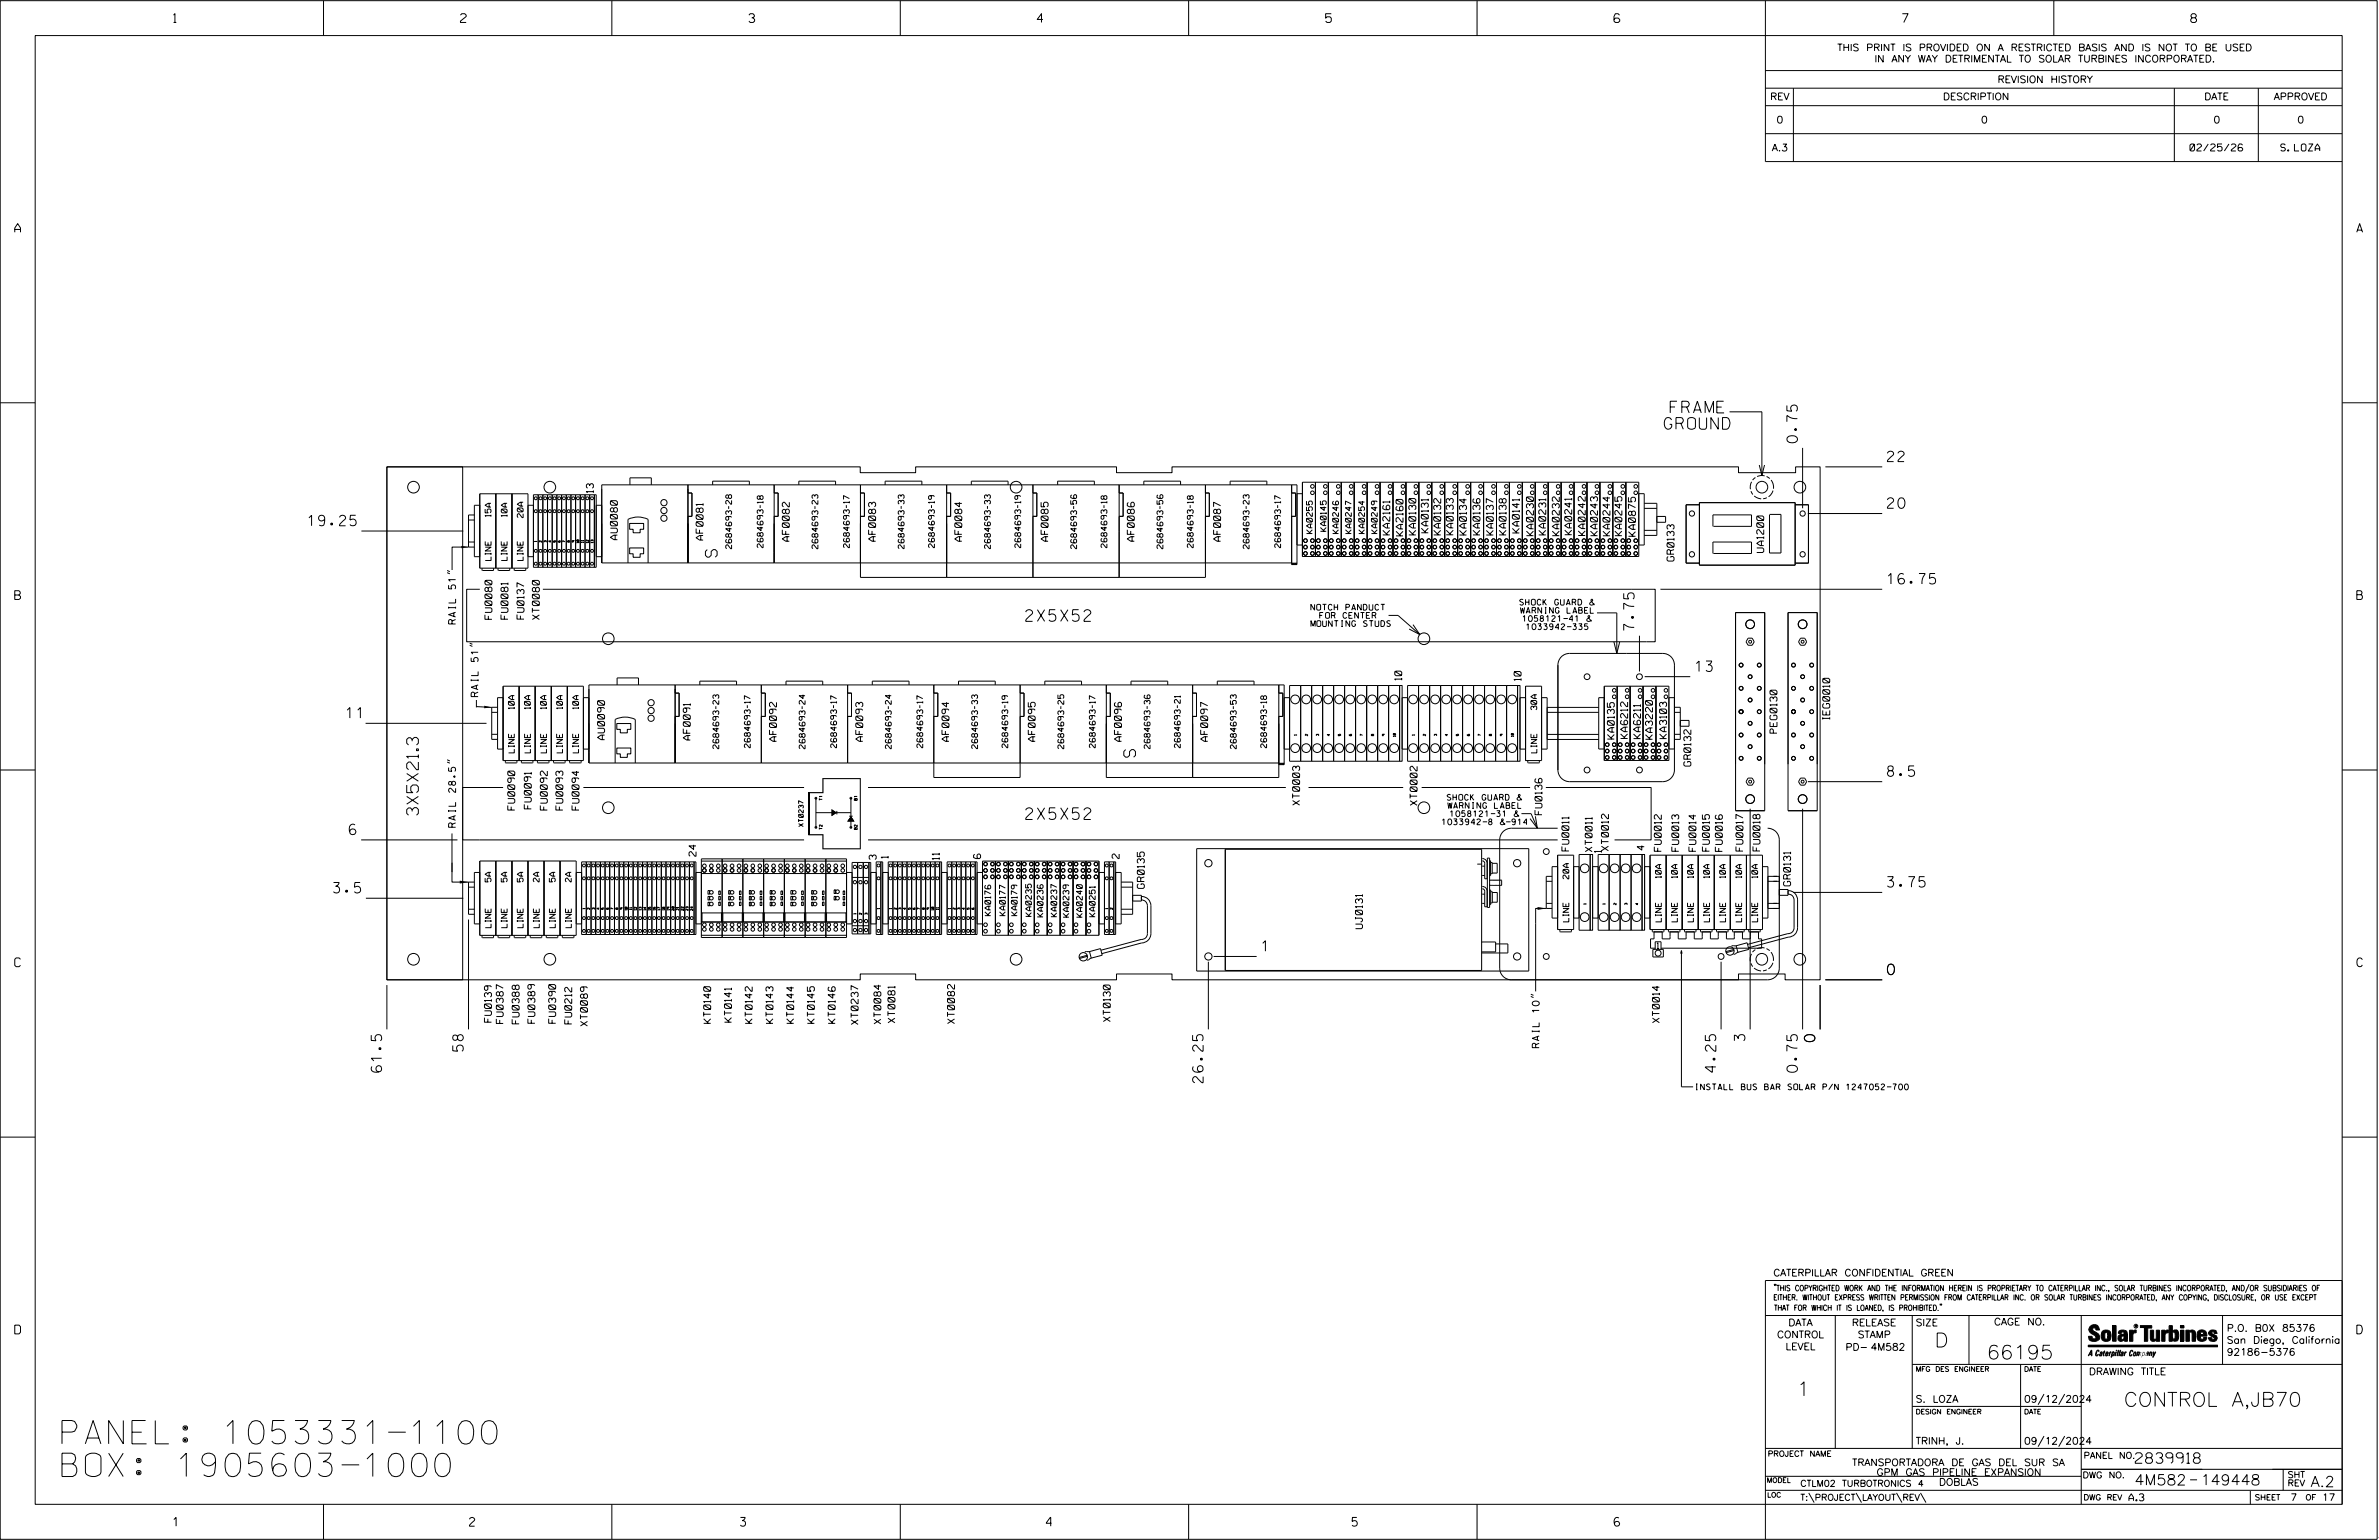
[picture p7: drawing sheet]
<svg xmlns="http://www.w3.org/2000/svg" width="864mm" height="559mm" viewBox="0 0 864 559" stroke-linecap="round" stroke-linejoin="round" font-family="sans-serif">
<defs><g id="words">
<g font-size="8.5">
<text x="22.5" y="523.9">PANEL: 1053331-1100</text>
<text x="22.5" y="535.8">BOX: 1905603-1000</text>
</g>
<g font-size="5.1">
<text x="702.3" y="488.8">D</text>
<text x="721.2" y="493.2">66195</text>
<text x="652.2" y="506.5">1</text>
<text x="771" y="510.3">CONTROL A,JB70</text>
</g>
<g font-size="4.2">
<text x="606.3" y="149.8">FRAME</text>
<text x="604.2" y="155.7">GROUND</text>
<text x="260.3" y="202.2" transform="rotate(-90 260.3 202.2)">S</text>
<text x="372.3" y="225.5">2X5X52</text>
<text x="412.2" y="274.8" transform="rotate(-90 412.2 274.8)">S</text>
<text x="151.9" y="295.8" transform="rotate(-90 151.9 295.8)">3X5X21.3</text>
<text x="372.3" y="297.4">2X5X52</text>
</g>
<g font-size="3.8">
<text x="652.5" y="160.6" transform="rotate(-90 652.5 160.6)">0.75</text>
<text x="685.2" y="167.5">22</text>
<text x="685.2" y="184.4">20</text>
<text x="111.8" y="190.8">19.25</text>
<text x="685.2" y="211.9">16.75</text>
<text x="593.2" y="228.8" transform="rotate(-90 593.2 228.8)">7.75</text>
<text x="615.5" y="243.6">13</text>
<text x="125.7" y="260.6">11</text>
<text x="685.2" y="281.7">8.5</text>
<text x="126.8" y="302.9">6</text>
<text x="685.2" y="321.9">3.75</text>
<text x="121.1" y="324">3.5</text>
<text x="458.1" y="345.2">1</text>
<text x="685.2" y="353.6">0</text>
<text x="633.4" y="377.6" transform="rotate(-90 633.4 377.6)">3</text>
<text x="658.8" y="377.9" transform="rotate(-90 658.8 377.9)">0</text>
<text x="168.2" y="381.4" transform="rotate(-90 168.2 381.4)">58</text>
<text x="138.6" y="389.1" transform="rotate(-90 138.6 389.1)">61.5</text>
<text x="622.8" y="389.1" transform="rotate(-90 622.8 389.1)">4.25</text>
<text x="652.5" y="389.1" transform="rotate(-90 652.5 389.1)">0.75</text>
<text x="436.7" y="392.9" transform="rotate(-90 436.7 392.9)">26.25</text>
<text x="775.1" y="531">2839918</text>
<text x="774.8" y="538.9">4M582</text>
<text x="798.8" y="538.9">149448</text>
<text x="838.8" y="539.5">A.2</text>
</g>
<g font-size="3.2">
<text x="63" y="8.2">1</text>
<text x="167.2" y="8.2">2</text>
<text x="271.8" y="8.2">3</text>
<text x="376.5" y="8.2">4</text>
<text x="481.2" y="8.2">5</text>
<text x="690.6" y="8.2">7</text>
<text x="795.3" y="8.2">8</text>
<text x="5.4" y="84.3">A</text>
<text x="855.5" y="84.3">A</text>
<text x="5.4" y="217.5">B</text>
<text x="855.6" y="217.5">B</text>
<text x="5.4" y="350.8">C</text>
<text x="855.6" y="350.8">C</text>
<text x="5.4" y="484">D</text>
<text x="855.6" y="484">D</text>
<text x="62.8" y="553.8">1</text>
<text x="170.4" y="553.8">2</text>
<text x="268.8" y="553.8">3</text>
<text x="379.8" y="553.8">4</text>
<text x="490.8" y="553.8">5</text>
<text x="585.9" y="553.8">6</text>
</g>
<g font-size="2.5">
<text x="666.9" y="18.5">THIS PRINT IS PROVIDED ON A RESTRICTED BASIS AND IS NOT TO BE USED</text>
<text x="680.5" y="22.6">IN ANY WAY DETRIMENTAL TO SOLAR TURBINES INCORPORATED.</text>
<text x="725.1" y="30">REVISION HISTORY</text>
<text x="642.6" y="36.3">REV</text>
<text x="705.3" y="36.3">DESCRIPTION</text>
<text x="800.2" y="36.3">DATE</text>
<text x="825.4" y="36.3">APPROVED</text>
<text x="644.9" y="44.7">0</text>
<text x="719.1" y="44.7">0</text>
<text x="803.5" y="44.7">0</text>
<text x="834" y="44.7">0</text>
<text x="643.2" y="54.8">A.3</text>
<text x="795" y="54.8">02/25/26</text>
<text x="827.9" y="54.8">S. LOZA</text>
<text x="215.4" y="178.8" transform="rotate(-90 215.4 178.8)">13</text>
<text x="224.1" y="195.8" transform="rotate(-90 224.1 195.8)">AU0080</text>
<text x="255.2" y="196" transform="rotate(-90 255.2 196)">AF0081</text>
<text x="286.5" y="196.4" transform="rotate(-90 286.5 196.4)">AF0082</text>
<text x="317.8" y="196.4" transform="rotate(-90 317.8 196.4)">AF0083</text>
<text x="349.1" y="196.4" transform="rotate(-90 349.1 196.4)">AF0084</text>
<text x="380.5" y="196.4" transform="rotate(-90 380.5 196.4)">AF0085</text>
<text x="411.8" y="196.4" transform="rotate(-90 411.8 196.4)">AF0086</text>
<text x="443.1" y="196.4" transform="rotate(-90 443.1 196.4)">AF0087</text>
<text x="504.5" y="194.1" transform="rotate(-90 504.5 194.1)">KA2161</text>
<text x="509.3" y="194.5" transform="rotate(-90 509.3 194.5)">KA2160</text>
<text x="514" y="194.1" transform="rotate(-90 514 194.1)">KA0130</text>
<text x="518.5" y="193.3" transform="rotate(-90 518.5 193.3)">KA0131</text>
<text x="523" y="194.1" transform="rotate(-90 523 194.1)">KA0132</text>
<text x="527.5" y="194.1" transform="rotate(-90 527.5 194.1)">KA0133</text>
<text x="532.3" y="194.1" transform="rotate(-90 532.3 194.1)">KA0134</text>
<text x="537.2" y="194.1" transform="rotate(-90 537.2 194.1)">KA0136</text>
<text x="542.1" y="194.1" transform="rotate(-90 542.1 194.1)">KA0137</text>
<text x="546.7" y="194.1" transform="rotate(-90 546.7 194.1)">KA0138</text>
<text x="551.5" y="193.4" transform="rotate(-90 551.5 193.4)">KA0141</text>
<text x="556.6" y="194.4" transform="rotate(-90 556.6 194.4)">KA0230</text>
<text x="561.1" y="194.1" transform="rotate(-90 561.1 194.1)">KA0231</text>
<text x="566" y="194.4" transform="rotate(-90 566 194.4)">KA0232</text>
<text x="570.6" y="194" transform="rotate(-90 570.6 194)">KA0241</text>
<text x="575.4" y="194.3" transform="rotate(-90 575.4 194.3)">KA0242</text>
<text x="579.9" y="194.4" transform="rotate(-90 579.9 194.4)">KA0243</text>
<text x="584.4" y="194.4" transform="rotate(-90 584.4 194.4)">KA0244</text>
<text x="588.7" y="194.4" transform="rotate(-90 588.7 194.4)">KA0245</text>
<text x="593.7" y="194.6" transform="rotate(-90 593.7 194.6)">KA0875</text>
<text x="607.7" y="203.6" transform="rotate(-90 607.7 203.6)">GR0133</text>
<text x="640.2" y="200.5" transform="rotate(-90 640.2 200.5)">UA1200</text>
<text x="165.4" y="226.4" transform="rotate(-90 165.4 226.4)">RAIL 51&quot;</text>
<text x="178.6" y="224.7" transform="rotate(-90 178.6 224.7)">FU0080</text>
<text x="184.4" y="224.7" transform="rotate(-90 184.4 224.7)">FU0081</text>
<text x="190.2" y="224.7" transform="rotate(-90 190.2 224.7)">FU0137</text>
<text x="195.8" y="224.8" transform="rotate(-90 195.8 224.8)">XT0080</text>
<text x="508.9" y="246.8" transform="rotate(-90 508.9 246.8)">10</text>
<text x="552.2" y="247" transform="rotate(-90 552.2 247)">10</text>
<text x="173.6" y="252.8" transform="rotate(-90 173.6 252.8)">RAIL 51&quot;</text>
<text x="664.2" y="261.1" transform="rotate(-90 664.2 261.1)">IEG0010</text>
<text x="219.5" y="268.4" transform="rotate(-90 219.5 268.4)">AU0090</text>
<text x="250.6" y="268.5" transform="rotate(-90 250.6 268.5)">AF0091</text>
<text x="281.9" y="269" transform="rotate(-90 281.9 269)">AF0092</text>
<text x="313.2" y="269" transform="rotate(-90 313.2 269)">AF0093</text>
<text x="344.5" y="269" transform="rotate(-90 344.5 269)">AF0094</text>
<text x="375.8" y="269" transform="rotate(-90 375.8 269)">AF0095</text>
<text x="407.1" y="269" transform="rotate(-90 407.1 269)">AF0096</text>
<text x="438.4" y="269" transform="rotate(-90 438.4 269)">AF0097</text>
<text x="586" y="268.2" transform="rotate(-90 586 268.2)">KA0135</text>
<text x="590.8" y="268" transform="rotate(-90 590.8 268)">KA6212</text>
<text x="595.5" y="268" transform="rotate(-90 595.5 268)">KA6211</text>
<text x="599.9" y="268.3" transform="rotate(-90 599.9 268.3)">KA3220</text>
<text x="605" y="268" transform="rotate(-90 605 268)">KA3103</text>
<text x="645.1" y="266" transform="rotate(-90 645.1 266)">PEG0130</text>
<text x="613.8" y="278" transform="rotate(-90 613.8 278)">GR0132</text>
<text x="186.9" y="293.9" transform="rotate(-90 186.9 293.9)">FU0090</text>
<text x="192.9" y="293.5" transform="rotate(-90 192.9 293.5)">FU0091</text>
<text x="198.7" y="293.9" transform="rotate(-90 198.7 293.9)">FU0092</text>
<text x="204.3" y="293.9" transform="rotate(-90 204.3 293.9)">FU0093</text>
<text x="210.2" y="293.9" transform="rotate(-90 210.2 293.9)">FU0094</text>
<text x="471.8" y="292.1" transform="rotate(-90 471.8 292.1)">XT0003</text>
<text x="514.4" y="292.2" transform="rotate(-90 514.4 292.2)">XT0002</text>
<text x="559.7" y="295.6" transform="rotate(-90 559.7 295.6)">FU0136</text>
<text x="165.4" y="300.2" transform="rotate(-90 165.4 300.2)">RAIL 28.5&quot;</text>
<text x="252.6" y="310.7" transform="rotate(-90 252.6 310.7)">24</text>
<text x="318.1" y="311.9" transform="rotate(-90 318.1 311.9)">3</text>
<text x="322.4" y="311.4" transform="rotate(-90 322.4 311.4)">1</text>
<text x="341" y="311.9" transform="rotate(-90 341 311.9)">11</text>
<text x="356" y="311.6" transform="rotate(-90 356 311.6)">6</text>
<text x="406.3" y="311.6" transform="rotate(-90 406.3 311.6)">2</text>
<text x="569.5" y="308.8" transform="rotate(-90 569.5 308.8)">FU0011</text>
<text x="578" y="309" transform="rotate(-90 578 309)">XT0011</text>
<text x="581.3" y="309.3" transform="rotate(-90 581.3 309.3)">1</text>
<text x="583.9" y="308.7" transform="rotate(-90 583.9 308.7)">XT0012</text>
<text x="596.9" y="308.5" transform="rotate(-90 596.9 308.5)">4</text>
<text x="603.1" y="308.9" transform="rotate(-90 603.1 308.9)">FU0012</text>
<text x="609.4" y="308.9" transform="rotate(-90 609.4 308.9)">FU0013</text>
<text x="615.6" y="308.9" transform="rotate(-90 615.6 308.9)">FU0014</text>
<text x="620.5" y="308.9" transform="rotate(-90 620.5 308.9)">FU0015</text>
<text x="625.2" y="308.9" transform="rotate(-90 625.2 308.9)">FU0016</text>
<text x="632.7" y="308.8" transform="rotate(-90 632.7 308.8)">FU0017</text>
<text x="638.9" y="308.8" transform="rotate(-90 638.9 308.8)">FU0018</text>
<text x="415.4" y="322.4" transform="rotate(-90 415.4 322.4)">GR0135</text>
<text x="650" y="321.5" transform="rotate(-90 650 321.5)">GR0131</text>
<text x="494.6" y="337" transform="rotate(-90 494.6 337)">UJ0131</text>
<text x="178.4" y="370.9" transform="rotate(-90 178.4 370.9)">FU0139</text>
<text x="182.7" y="371.4" transform="rotate(-90 182.7 371.4)">FU0387</text>
<text x="188.4" y="371.5" transform="rotate(-90 188.4 371.5)">FU0388</text>
<text x="194.2" y="371.3" transform="rotate(-90 194.2 371.3)">FU0389</text>
<text x="201.7" y="371.3" transform="rotate(-90 201.7 371.3)">FU0390</text>
<text x="207.5" y="371.6" transform="rotate(-90 207.5 371.6)">FU0212</text>
<text x="258" y="371.3" transform="rotate(-90 258 371.3)">KT0140</text>
<text x="265.5" y="370.9" transform="rotate(-90 265.5 370.9)">KT0141</text>
<text x="273.1" y="371.3" transform="rotate(-90 273.1 371.3)">KT0142</text>
<text x="280.6" y="371.3" transform="rotate(-90 280.6 371.3)">KT0143</text>
<text x="288.1" y="371.3" transform="rotate(-90 288.1 371.3)">KT0144</text>
<text x="295.6" y="371.3" transform="rotate(-90 295.6 371.3)">KT0145</text>
<text x="303.2" y="371.3" transform="rotate(-90 303.2 371.3)">KT0146</text>
<text x="311.5" y="371.7" transform="rotate(-90 311.5 371.7)">XT0237</text>
<text x="319.8" y="371.5" transform="rotate(-90 319.8 371.5)">XT0084</text>
<text x="324.9" y="371.1" transform="rotate(-90 324.9 371.1)">XT0081</text>
<text x="346.5" y="371.4" transform="rotate(-90 346.5 371.4)">XT0082</text>
<text x="403" y="370.7" transform="rotate(-90 403 370.7)">XT0130</text>
<text x="602.4" y="371.1" transform="rotate(-90 602.4 371.1)">XT0014</text>
<text x="213.3" y="372.3" transform="rotate(-90 213.3 372.3)">XT0089</text>
<text x="558.7" y="380.2" transform="rotate(-90 558.7 380.2)">RAIL 10&quot;</text>
<text x="643.8" y="463">CATERPILLAR CONFIDENTIAL GREEN</text>
<text x="645.1" y="485.5">CONTROL</text>
<text x="649.2" y="481.1">DATA</text>
<text x="672.3" y="481.1">RELEASE</text>
<text x="674.4" y="485.5">STAMP</text>
<text x="695.4" y="481.1">SIZE</text>
<text x="723.8" y="480.8">CAGE NO.</text>
<text x="808.4" y="483.1">P.O. B0X 85376</text>
<text x="648.2" y="489.8">LEVEL</text>
<text x="669.9" y="490">PD- 4M582</text>
<text x="808.4" y="487.5">San Diego, California</text>
<text x="808.4" y="491.8">92186-5376</text>
<text x="758.3" y="498.9">DRAWING TITLE</text>
<text x="695.4" y="508.9">S. LOZA</text>
<text x="734.8" y="508.9">09/12/2024</text>
<text x="695.4" y="524.1">TRINH, J.</text>
<text x="734.8" y="524.1">09/12/2024</text>
<text x="672.3" y="531.9">TRANSPORTADORA DE GAS DEL SUR SA</text>
<text x="681.2" y="535.5">GPM GAS PIPELINE EXPANSION</text>
<text x="703.9" y="539">DOBLAS</text>
<text x="772.8" y="544.6">A.3</text>
<text x="831.4" y="544.6">7</text>
<text x="842.9" y="544.6">17</text>
</g>
<g font-size="2.3">
<text x="756.4" y="529.2">PANEL NO.</text>
<text x="653.5" y="539.4">CTLM02 TURBOTRONICS 4</text>
<text x="756" y="536.3">DWG NO.</text>
<text x="830.4" y="539.3">REV</text>
<text x="830.4" y="536.2">SHT</text>
<text x="653.5" y="544.5">T:\PROJECT\LAYOUT\REV\</text>
</g>
<g font-size="2.1">
<text x="178.2" y="187.4" transform="rotate(-90 178.2 187.4)">15A</text>
<text x="184.1" y="187.4" transform="rotate(-90 184.1 187.4)">10A</text>
<text x="189.9" y="187.8" transform="rotate(-90 189.9 187.8)">20A</text>
<text x="476.4" y="193.6" transform="rotate(-90 476.4 193.6)">KA0255</text>
<text x="481.4" y="192.8" transform="rotate(-90 481.4 192.8)">KA0145</text>
<text x="485.9" y="193.6" transform="rotate(-90 485.9 193.6)">KA0246</text>
<text x="490.5" y="193.6" transform="rotate(-90 490.5 193.6)">KA0247</text>
<text x="495.3" y="193.6" transform="rotate(-90 495.3 193.6)">KA0254</text>
<text x="500" y="193.6" transform="rotate(-90 500 193.6)">KA0249</text>
<text x="178.3" y="203.4" transform="rotate(-90 178.3 203.4)">LINE</text>
<text x="184.1" y="203.4" transform="rotate(-90 184.1 203.4)">LINE</text>
<text x="189.9" y="203.4" transform="rotate(-90 189.9 203.4)">LINE</text>
<text x="265.6" y="199.1" transform="rotate(-90 265.6 199.1)">2684693-28</text>
<text x="277" y="198.7" transform="rotate(-90 277 198.7)">2684693-18</text>
<text x="296.9" y="199.1" transform="rotate(-90 296.9 199.1)">2684693-23</text>
<text x="308.3" y="198.7" transform="rotate(-90 308.3 198.7)">2684693-17</text>
<text x="328.2" y="199.1" transform="rotate(-90 328.2 199.1)">2684693-33</text>
<text x="339.2" y="198.7" transform="rotate(-90 339.2 198.7)">2684693-19</text>
<text x="359.5" y="199.1" transform="rotate(-90 359.5 199.1)">2684693-33</text>
<text x="370.5" y="198.7" transform="rotate(-90 370.5 198.7)">2684693-19</text>
<text x="390.8" y="199.1" transform="rotate(-90 390.8 199.1)">2684693-56</text>
<text x="401.8" y="198.7" transform="rotate(-90 401.8 198.7)">2684693-18</text>
<text x="422.1" y="199.1" transform="rotate(-90 422.1 199.1)">2684693-56</text>
<text x="433.1" y="198.7" transform="rotate(-90 433.1 198.7)">2684693-18</text>
<text x="453.4" y="199.1" transform="rotate(-90 453.4 199.1)">2684693-23</text>
<text x="464.9" y="198.7" transform="rotate(-90 464.9 198.7)">2684693-17</text>
<text x="475.9" y="221.4">NOTCH PANDUCT</text>
<text x="551.7" y="219.6">SHOCK GUARD &amp;</text>
<text x="474.7" y="227.3">MOUNTING STUDS</text>
<text x="479.1" y="224.4">FOR CENTER</text>
<text x="551.9" y="222.5">WARNING LABEL</text>
<text x="552.7" y="225.5">1058121-41 &amp;</text>
<text x="554" y="228.4">1033942-335</text>
<text x="186.7" y="257.3" transform="rotate(-90 186.7 257.3)">10A</text>
<text x="192.5" y="257.3" transform="rotate(-90 192.5 257.3)">10A</text>
<text x="198.3" y="257.3" transform="rotate(-90 198.3 257.3)">10A</text>
<text x="204.2" y="257.3" transform="rotate(-90 204.2 257.3)">10A</text>
<text x="210" y="257.3" transform="rotate(-90 210 257.3)">10A</text>
<text x="557.9" y="257.6" transform="rotate(-90 557.9 257.6)">30A</text>
<text x="186.7" y="273.2" transform="rotate(-90 186.7 273.2)">LINE</text>
<text x="192.5" y="273.2" transform="rotate(-90 192.5 273.2)">LINE</text>
<text x="198.4" y="273.2" transform="rotate(-90 198.4 273.2)">LINE</text>
<text x="204.2" y="273.2" transform="rotate(-90 204.2 273.2)">LINE</text>
<text x="210" y="273.2" transform="rotate(-90 210 273.2)">LINE</text>
<text x="260.9" y="271.7" transform="rotate(-90 260.9 271.7)">2684693-23</text>
<text x="272.3" y="271.3" transform="rotate(-90 272.3 271.3)">2684693-17</text>
<text x="292.2" y="271.7" transform="rotate(-90 292.2 271.7)">2684693-24</text>
<text x="303.7" y="271.3" transform="rotate(-90 303.7 271.3)">2684693-17</text>
<text x="323.5" y="271.7" transform="rotate(-90 323.5 271.7)">2684693-24</text>
<text x="335" y="271.3" transform="rotate(-90 335 271.3)">2684693-17</text>
<text x="354.9" y="271.6" transform="rotate(-90 354.9 271.6)">2684693-33</text>
<text x="365.8" y="271.3" transform="rotate(-90 365.8 271.3)">2684693-19</text>
<text x="386.2" y="271.7" transform="rotate(-90 386.2 271.7)">2684693-25</text>
<text x="397.6" y="271.3" transform="rotate(-90 397.6 271.3)">2684693-17</text>
<text x="417.5" y="271.6" transform="rotate(-90 417.5 271.6)">2684693-36</text>
<text x="428.5" y="271.3" transform="rotate(-90 428.5 271.3)">2684693-21</text>
<text x="448.8" y="271.7" transform="rotate(-90 448.8 271.7)">2684693-53</text>
<text x="459.8" y="271.3" transform="rotate(-90 459.8 271.3)">2684693-18</text>
<text x="557.9" y="273.2" transform="rotate(-90 557.9 273.2)">LINE</text>
<text x="525.3" y="290.4">SHOCK GUARD &amp;</text>
<text x="525.6" y="293.3">WARNING LABEL</text>
<text x="523.5" y="299.3">1033942-8 &amp;-914</text>
<text x="526.4" y="296.3">1058121-31 &amp;</text>
<text x="178.2" y="320" transform="rotate(-90 178.2 320)">5A</text>
<text x="184.1" y="320" transform="rotate(-90 184.1 320)">5A</text>
<text x="189.9" y="320" transform="rotate(-90 189.9 320)">5A</text>
<text x="195.7" y="320" transform="rotate(-90 195.7 320)">2A</text>
<text x="201.5" y="320" transform="rotate(-90 201.5 320)">5A</text>
<text x="207.4" y="320" transform="rotate(-90 207.4 320)">2A</text>
<text x="569.5" y="318.9" transform="rotate(-90 569.5 318.9)">20A</text>
<text x="603.1" y="318.6" transform="rotate(-90 603.1 318.6)">10A</text>
<text x="608.9" y="318.6" transform="rotate(-90 608.9 318.6)">10A</text>
<text x="614.7" y="318.6" transform="rotate(-90 614.7 318.6)">10A</text>
<text x="620.5" y="318.6" transform="rotate(-90 620.5 318.6)">10A</text>
<text x="626.4" y="318.6" transform="rotate(-90 626.4 318.6)">10A</text>
<text x="632.2" y="318.6" transform="rotate(-90 632.2 318.6)">10A</text>
<text x="638" y="318.6" transform="rotate(-90 638 318.6)">10A</text>
<text x="359.6" y="332.2" transform="rotate(-90 359.6 332.2)">KA0176</text>
<text x="365" y="332.2" transform="rotate(-90 365 332.2)">KA0177</text>
<text x="369.2" y="332.2" transform="rotate(-90 369.2 332.2)">KA0179</text>
<text x="374.4" y="332.5" transform="rotate(-90 374.4 332.5)">KA0235</text>
<text x="378.6" y="332.7" transform="rotate(-90 378.6 332.7)">KA0236</text>
<text x="383.6" y="332.6" transform="rotate(-90 383.6 332.6)">KA0237</text>
<text x="388" y="332.8" transform="rotate(-90 388 332.8)">KA0239</text>
<text x="392.9" y="332.8" transform="rotate(-90 392.9 332.8)">KA0240</text>
<text x="397.6" y="332.6" transform="rotate(-90 397.6 332.6)">KA0251</text>
<text x="569.5" y="334.5" transform="rotate(-90 569.5 334.5)">LINE</text>
<text x="603.1" y="334.5" transform="rotate(-90 603.1 334.5)">LINE</text>
<text x="608.9" y="334.5" transform="rotate(-90 608.9 334.5)">LINE</text>
<text x="614.7" y="334.5" transform="rotate(-90 614.7 334.5)">LINE</text>
<text x="620.6" y="334.5" transform="rotate(-90 620.6 334.5)">LINE</text>
<text x="626.4" y="334.5" transform="rotate(-90 626.4 334.5)">LINE</text>
<text x="632.2" y="334.5" transform="rotate(-90 632.2 334.5)">LINE</text>
<text x="638" y="334.5" transform="rotate(-90 638 334.5)">LINE</text>
<text x="178.3" y="336.6" transform="rotate(-90 178.3 336.6)">LINE</text>
<text x="184.1" y="336.6" transform="rotate(-90 184.1 336.6)">LINE</text>
<text x="189.9" y="336.6" transform="rotate(-90 189.9 336.6)">LINE</text>
<text x="195.7" y="336.6" transform="rotate(-90 195.7 336.6)">LINE</text>
<text x="201.6" y="336.6" transform="rotate(-90 201.6 336.6)">LINE</text>
<text x="207.4" y="336.6" transform="rotate(-90 207.4 336.6)">LINE</text>
<text x="601.5" y="344.2">1</text>
<text x="615.2" y="395.4">INSTALL BUS BAR SOLAR P/N 1247052-700</text>
</g>
<g font-size="2">
<text x="643.8" y="468.4">&quot;THIS COPYRIGHTED WORK AND THE INFORMATION HEREIN IS PROPRIETARY TO CATERPILLAR INC., SOLAR TURBINES INCORPORATED, AND/OR SUBSIDIARIES OF</text>
<text x="643.8" y="471.8">EITHER. WITHOUT EXPRESS WRITTEN PERMISSION FROM CATERPILLAR INC. OR SOLAR TURBINES INCORPORATED, ANY COPYING, DISCLOSURE, OR USE EXCEPT</text>
<text x="644" y="475.6">THAT FOR WHICH IT IS LOANED, IS PROHIBITED.&quot;</text>
<text x="641.7" y="528.5">PROJECT NAME</text>
<text x="756.3" y="544.3">DWG REV</text>
<text x="818.5" y="544.3">SHEET</text>
<text x="836.9" y="544.3">OF</text>
</g>
<g font-size="1.8">
<text x="695.4" y="497.6">MFG DES ENGINEER</text>
<text x="734.8" y="497.6">DATE</text>
<text x="695.4" y="513.1">DESIGN ENGINEER</text>
<text x="734.8" y="513.1">DATE</text>
<text x="641.3" y="538">MODEL</text>
<text x="641.5" y="543.3">LOC</text>
</g>
<text font-size="1.7" x="291.6" y="299.9" transform="rotate(-90 291.6 299.9)">XT0237</text>
<g font-size="1.1">
<text x="298.5" y="290.4" transform="rotate(-90 298.5 290.4)">T1</text>
<text x="311.2" y="290.4" transform="rotate(-90 311.2 290.4)">B1</text>
<text x="298.5" y="301" transform="rotate(-90 298.5 301)">T2</text>
<text x="311.2" y="301" transform="rotate(-90 311.2 301)">B2</text>
</g>
<text font-size=".9" x="775.1" y="481.7">R</text>
<g font-size=".8">
<text x="194.9" y="196.6" transform="rotate(-90 194.9 196.6)">1</text>
<text x="196.6" y="196.7" transform="rotate(-90 196.6 196.7)">2</text>
<text x="198.3" y="196.7" transform="rotate(-90 198.3 196.7)">3</text>
<text x="200" y="196.7" transform="rotate(-90 200 196.7)">4</text>
<text x="201.7" y="196.7" transform="rotate(-90 201.7 196.7)">5</text>
<text x="205.1" y="196.7" transform="rotate(-90 205.1 196.7)">7</text>
<text x="206.8" y="196.7" transform="rotate(-90 206.8 196.7)">8</text>
<text x="208.5" y="196.7" transform="rotate(-90 208.5 196.7)">9</text>
<text x="210.2" y="197" transform="rotate(-90 210.2 197)">10</text>
<text x="211.9" y="196.9" transform="rotate(-90 211.9 196.9)">11</text>
<text x="213.6" y="197" transform="rotate(-90 213.6 197)">12</text>
<text x="215.3" y="197" transform="rotate(-90 215.3 197)">13</text>
<text x="470.7" y="266.8" transform="rotate(-90 470.7 266.8)">1</text>
<text x="474.7" y="267" transform="rotate(-90 474.7 267)">2</text>
<text x="478.7" y="267" transform="rotate(-90 478.7 267)">3</text>
<text x="482.7" y="267" transform="rotate(-90 482.7 267)">4</text>
<text x="486.7" y="267" transform="rotate(-90 486.7 267)">5</text>
<text x="498.6" y="267" transform="rotate(-90 498.6 267)">8</text>
<text x="502.6" y="267" transform="rotate(-90 502.6 267)">9</text>
<text x="506.6" y="267.3" transform="rotate(-90 506.6 267.3)">10</text>
<text x="513.5" y="266.8" transform="rotate(-90 513.5 266.8)">1</text>
<text x="517.5" y="267" transform="rotate(-90 517.5 267)">2</text>
<text x="521.5" y="267" transform="rotate(-90 521.5 267)">3</text>
<text x="525.5" y="267" transform="rotate(-90 525.5 267)">4</text>
<text x="529.5" y="267" transform="rotate(-90 529.5 267)">5</text>
<text x="533.5" y="267" transform="rotate(-90 533.5 267)">6</text>
<text x="537.5" y="267" transform="rotate(-90 537.5 267)">7</text>
<text x="541.5" y="267" transform="rotate(-90 541.5 267)">8</text>
<text x="545.5" y="267" transform="rotate(-90 545.5 267)">9</text>
<text x="549.4" y="267.3" transform="rotate(-90 549.4 267.3)">10</text>
<text x="212.4" y="329.8" transform="rotate(-90 212.4 329.8)">1</text>
<text x="214.1" y="330" transform="rotate(-90 214.1 330)">2</text>
<text x="215.8" y="330" transform="rotate(-90 215.8 330)">3</text>
<text x="217.5" y="330" transform="rotate(-90 217.5 330)">4</text>
<text x="219.2" y="330" transform="rotate(-90 219.2 330)">5</text>
<text x="224.3" y="330" transform="rotate(-90 224.3 330)">8</text>
<text x="226" y="330" transform="rotate(-90 226 330)">9</text>
<text x="319.3" y="329.8" transform="rotate(-90 319.3 329.8)">1</text>
<text x="323.7" y="329.8" transform="rotate(-90 323.7 329.8)">1</text>
<text x="325.4" y="330" transform="rotate(-90 325.4 330)">2</text>
<text x="327.1" y="330" transform="rotate(-90 327.1 330)">3</text>
<text x="328.8" y="330" transform="rotate(-90 328.8 330)">4</text>
<text x="330.5" y="330" transform="rotate(-90 330.5 330)">5</text>
<text x="332.2" y="330" transform="rotate(-90 332.2 330)">6</text>
<text x="333.9" y="330" transform="rotate(-90 333.9 330)">7</text>
<text x="335.6" y="330" transform="rotate(-90 335.6 330)">8</text>
<text x="345.1" y="329.8" transform="rotate(-90 345.1 329.8)">1</text>
<text x="346.8" y="330" transform="rotate(-90 346.8 330)">2</text>
<text x="348.5" y="330" transform="rotate(-90 348.5 330)">3</text>
<text x="350.2" y="330" transform="rotate(-90 350.2 330)">4</text>
<text x="351.9" y="330" transform="rotate(-90 351.9 330)">5</text>
<text x="353.6" y="330" transform="rotate(-90 353.6 330)">6</text>
<text x="402.2" y="329.8" transform="rotate(-90 402.2 329.8)">1</text>
<text x="403.9" y="330" transform="rotate(-90 403.9 330)">2</text>
<text x="575.8" y="328.2" transform="rotate(-90 575.8 328.2)">1</text>
<text x="582.7" y="328.2" transform="rotate(-90 582.7 328.2)">1</text>
<text x="586.7" y="328.3" transform="rotate(-90 586.7 328.3)">2</text>
<text x="590.7" y="328.3" transform="rotate(-90 590.7 328.3)">3</text>
<text x="594.6" y="328.3" transform="rotate(-90 594.6 328.3)">4</text>
<text x="227.7" y="330.2" transform="rotate(-90 227.7 330.2)">10</text>
<text x="229.4" y="330.1" transform="rotate(-90 229.4 330.1)">11</text>
<text x="231.1" y="330.2" transform="rotate(-90 231.1 330.2)">12</text>
<text x="232.8" y="330.2" transform="rotate(-90 232.8 330.2)">13</text>
<text x="234.5" y="330.2" transform="rotate(-90 234.5 330.2)">14</text>
<text x="236.2" y="330.2" transform="rotate(-90 236.2 330.2)">15</text>
<text x="237.9" y="330.2" transform="rotate(-90 237.9 330.2)">16</text>
<text x="239.6" y="330.2" transform="rotate(-90 239.6 330.2)">17</text>
<text x="241.3" y="330.2" transform="rotate(-90 241.3 330.2)">18</text>
<text x="243" y="330.2" transform="rotate(-90 243 330.2)">19</text>
<text x="244.7" y="330.4" transform="rotate(-90 244.7 330.4)">20</text>
<text x="246.4" y="330.2" transform="rotate(-90 246.4 330.2)">21</text>
<text x="248.1" y="330.4" transform="rotate(-90 248.1 330.4)">22</text>
<text x="249.8" y="330.4" transform="rotate(-90 249.8 330.4)">23</text>
<text x="251.5" y="330.4" transform="rotate(-90 251.5 330.4)">24</text>
<text x="310.8" y="331.7" transform="rotate(-90 310.8 331.7)">1</text>
<text x="312.8" y="331.9" transform="rotate(-90 312.8 331.9)">2</text>
<text x="314.8" y="331.9" transform="rotate(-90 314.8 331.9)">3</text>
<text x="339" y="330.2" transform="rotate(-90 339 330.2)">10</text>
<text x="340.7" y="330.1" transform="rotate(-90 340.7 330.1)">11</text>
</g>
</g></defs>
<g fill="none" stroke="#000" stroke-width=".36">
<path d="M.1 .2h862.8v558.4h-862.8zM12.8 12.9h837.4v533h-837.4zM117.4 .2v12.7M222.1 .2v12.7M326.8 .2v12.7M431.5 .2v12.7M536.2 .2v12.7M587.9 5.5l-.5-.5h-1l-.5 1v1.7l.5 .4h1l.6-.4v-.6l-.6-.5h-1l-.5 .5M640.9 .2v58.4h209.3M745.6 .2v12.7M640.9 25.6h209.3M640.9 32h209.3"/>
<path d="M640.9 38.3h209.3M651 32v26.6M789.3 32v26.6M819.8 32v26.6M640.9 48.5h209.3M.1 146.2h12.7M627.8 149.4h11.8v23.1M850.2 146.2h12.7M140.4 169.4h171.9v2.1h20.1v-2.1h72.9v2.1h20.2v-2.1h205.6v2.1h20.7v-2.1h8.9v186.1h-12.7v-2.1h-16.9v2.1h-205.6v-2.1h-20.2v2.1h-72.9v-2.1h-20.1v2.1h-171.9zM140.4 169.4h27.6v186.1h-27.6zM174.2 179.2h17.5v27h-17.5zM180 179.2v27"/>
<path d="M185.8 179.2v27M193.6 179.5h22.8v26.3h-22.8zM195.4 179.5v26.3M197.1 179.5v26.3M198.8 179.5v26.3M200.4 179.5v26.3M202.1 179.5v26.3M203.9 179.5v26.3M205.6 179.5v26.3M207.3 179.5v26.3M209 179.5v26.3M210.6 179.5v26.3"/>
<path d="M212.4 179.5v26.3M214.1 179.5v26.3M215.8 179.5v26.3M228.7 175.9v-2.5h7.7v2.5M249.7 178.9h1.5v8.5h-1.5M249.7 175.9v28.4M258.7 175.9v-1.3h13.3v1.3M281 178.9h1.5v8.5h-1.5M281 175.9v28.4M290 175.9v-1.3h13.3v1.3M312.3 175.9v33.6h125.3v-33.6M312.3 178.9h1.5v8.5h-1.5"/>
<path d="M321.3 175.9v-1.3h13.3v1.3M343.6 178.9h1.5v8.5h-1.5M343.6 175.9v33.6M352.6 175.9v-1.3h13.3v1.3M375 178.9h1.4v8.5h-1.4M375 175.9v33.6M383.9 175.9v-1.3h13.4v1.3M406.3 175.9v33.6M406.3 178.9h1.4v8.5h-1.4M415.2 175.9v-1.3h13.4v1.3M437.6 178.9h1.4v8.5h-1.4M446.5 175.9v-1.3h13.4v1.3"/>
<path d="M468.9 178.9h1.4v8.5h-1.4M468.9 175.9v29M470.8 179.1h2M472.8 175h122.1v26.9h-122.1zM477.5 175v26.9M482.2 175v26.9M486.9 175v26.9M491.6 175v26.9M496.3 175v26.9M501 175v26.9M505.7 175v26.9M510.4 175v26.9"/>
<path d="M515.1 175v26.9M519.7 175v26.9M524.4 175v26.9M529.1 175v26.9M533.9 175v26.9M538.6 175v26.9M543.2 175v26.9M547.9 175v26.9M552.6 175v26.9M557.3 175v26.9M562 175v26.9M566.7 175v26.9"/>
<path d="M571.4 175v26.9M576.1 175v26.9M580.8 175v26.9M585.5 175v26.9M590.2 175v26.9M594.9 179.1h2v18.7h-2M638.6 168.7l1 3.8 .9-3.8M654.4 162.5v21.9M662.6 169.4h20.7M131.2 192.7h37M170.1 198.5h-6v8.3M170.1 196.7h2.1"/>
<path d="M170.1 188.7h2.1M170.1 198.5h2.1M172.2 186.9h-2.1v11.6M174.2 183.3h-2v18.7h2M191.7 183.3h1.9M202.7 196.2l-.1 .4 .7 .1v-.5l-.3 .1 .1 .4M216.4 183.3h2M228.6 189.9h5v2.2h-1.2v1.2h-2.6v-1.2h-1.2zM228.6 198.8h5v2.1h-1.2v1.3h-2.6v-1.3h-1.2zM470.8 197.8h2M596.9 182.6h4.6v11.7h-4.6M596.9 184.5h4.6"/>
<path d="M596.9 192.4h4.6M601.5 187.4h3.1v2.1h-3.1M616.9 183.2h-4.8v21.1h4.8M616.9 182.4h34.8v22.7h-34.8zM621.8 191v-4.2h14v4.2h-13.8M642.3 186.7h4.2v14h-4.2v-13.9M651.7 183.2h4.8v21.1h-4.8M656.3 186.3h27M162.3 207.8l1 .4M162.3 207l1 .4M174.2 213.8h-4.8v19.1h431.5v-19.1h-403.8M175 206.2l.2 .8h3.8l.2-.8"/>
<path d="M180.8 206.2l.2 .8h3.9l.1-.8M186.7 206.2l.1 .8h3.9l.2-.8M191.7 202h1.9M216.4 202h2M228 204.3v-15.8a8.3 8.3 0 0 1 7.3 0v15.8M468.9 204.9h1.9M468.9 204.3h-250.5v-28.4h252.4v29M470.8 204.9l-1.9-.5h1.9l-1.9 .5M602.8 213.8h80.5M622 200.8h13.8v-4.1h-14v4.1M170.5 234.1l1 .5M170.5 233.4l1 .4"/>
<path d="M504 223.3h3.5l7.9 7M512.9 226.7l2.5 3.6-3.9-2.1M566.8 238.3l1.4-.9 1.6-.3h33.8a4.2 4.2 0 0 1 4.2 4.2v38.1a4.3 4.3 0 0 1-4.2 4.2h-33.8a4.3 4.3 0 0 1-4.3-4.2v-38.1l.4-1.6zM579.7 222.4h7.2v14.7M585.9 232.9l1 4.2 1.1-4.2M595.1 230.7v13M630 222.3h10.6v71.9h-10.6zM634.6 231.6h1.5l.7 1.3-.7 1.2h-1.5l-.8-1.2zM649.1 222.3h10.6v71.9h-10.6zM653.6 231.6h1.5l.7 1.3-.7 1.2h-1.5l-.7-1.2zM172.9 256.4l5.6 .3M172.9 254v2.7"/>
<path d="M178.5 256.6v11.7h2.1M178.5 258.5h2.1M178.5 256.6h2.1M182.6 253.2h-2v18.6h2M182.6 249h29.2v27h-29.2zM188.5 249v27M194.3 249v27M200.1 249v27M206 249v27M211.8 253.2h2M224 248.5v-2.5h7.8v2.5M245.1 251.5h1.4v8.5h-1.4"/>
<path d="M245.1 248.5v28.4M254 248.5v-1.3h13.4v1.3M276.4 251.5h1.4v8.5h-1.4M276.4 248.5v28.4M285.3 248.5v-1.3h13.4v1.3M307.7 251.5h1.4v8.5h-1.4M307.7 248.5v28.4M316.7 248.5v-1.3h13.3v1.3M339 248.5v33.6h31.3v-33.6M339 251.5h1.4v8.5h-1.4M347.9 248.5v-1.3h13.4v1.3M370.3 251.5h1.4v8.5h-1.4"/>
<path d="M379.3 248.5v-1.3h13.3v1.3M401.6 248.5v33.6h62.6v-33.6M401.6 251.5h1.4v8.5h-1.4M410.6 248.5v-1.3h13.3v1.3M432.9 251.5h1.4v8.5h-1.4M432.9 248.5v33.6M441.9 248.5v-1.3h13.3v1.3M464.2 251.5h1.5v8.5h-1.5M466.2 253.2h1.9M468.1 248.7h40v27.5h-40zM472.2 248.7v27.5M476.1 248.7v27.5"/>
<path d="M480.1 248.7v27.5M484.1 248.7v27.5M488.1 248.7v27.5M492.1 248.7v27.5M496.1 248.7v27.5M500.1 248.7v27.5M504.1 248.7v27.5M508.1 248.7h.9v27.5h-.9zM511 248.7h39.9v27.5h-39.9zM511 253.2h-2v18.6h2M514.9 248.7v27.5M519 248.7v27.5"/>
<path d="M523 248.7v27.5M526.9 248.7v27.5M530.9 248.7v27.5M534.9 248.7v27.5M538.9 248.7v27.5M542.9 248.7v27.5M546.9 248.7v27.5M550.9 248.7h.9v27.5h-.9zM553.8 253.2h-2v18.6h2M553.8 249h5.8v27h-5.8zM559.6 253.2h2v18.6h-2M561.6 258.5h18.8"/>
<path d="M561.6 256.7h18.8M582.4 253.2h-2v18.6h2M582.4 249h23.4v26.9h-23.4zM587.1 249v26.9M591.7 249v26.9M596.4 249v26.9M597 245.5h16.6M601.1 249v26.9M605.8 253.2h2M607.8 256.6h2.2v11.7h-2.2M607.8 258.5h2.2M.1 279.4h12.7"/>
<path d="M132.7 262.5h43.9M162.3 276.5l1 .4M162.3 275.7l1 .4M178.5 266.5h2.1M183.4 276l.2 .8h3.9l.1-.8M189.3 276l.1 .8h3.9l.2-.8M195.1 276l.2 .8h3.8l.2-.8M200.9 276l.2 .8h3.9l.1-.8M206.8 276l.1 .8h3.9l.2-.8M211.8 271.8h2M223.3 276.9v-15.8a8.3 8.3 0 0 1 7.3 0v15.8M223.9 262.5h5.1v2.2h-1.3v1.2h-2.5v-1.2h-1.3z"/>
<path d="M223.9 271.4h5.1v2.1h-1.3v1.3h-2.5v-1.3h-1.3zM464.2 276.9h-250.4v-28.4h252.4v29M464.2 277h2l-2 .5h2zM466.2 271.8h1.9M489.9 266.5l-.1 .3 .3 .2h.4l.1-.4h-.4l.2 .4M494.6 266.8l-.8-.4v.6M554.6 276l.2 .8h3.8l.2-.8M561.6 266.5h18.8M561.6 268.3h18.8M605.8 271.8h2M607.8 266.5h2.2M610 261.4h3.1v2.1h-3.1"/>
<path d="M850.2 279.4h12.7M182.6 285.8h-14.6v19h123.9M211.8 285.8h80.1M296.2 294.9h12.7M296.2 289.9v10.1M303.8 294.3v1.2M308.3 296.2h1.2M308.9 289.9v10.1M315.1 285.8h151.7M475 285.8h34.4M516.1 285.8h39.3M552.3 295.2h3.5l2.3 5.3"/>
<path d="M557.4 296.2l.7 4.3-2.7-3.5M561.2 285.8h38.2v19h-13.3M634.6 282.3h1.5l.7 1.3-.7 1.3h-1.5l-.8-1.3zM635.3 293.4v80.1M653.6 282.3h1.5l.7 1.3-.7 1.3h-1.5l-.7-1.3zM654.4 293.4v80.1M656.3 283.6h27M131.1 304.8h35M164.1 313.1v7h6M164.1 302.4v14M174.2 316.6h-2v18.6h2M174.2 312.4h35v27h-35z"/>
<path d="M180 312.4v27M185.8 312.4v27M191.7 312.4v27M197.5 312.4v27M203.3 312.4v27M209.2 316.6h1.9M211.1 312.7h41.5v26.4h-41.5zM212.8 312.7v26.4M214.6 312.7v26.4M216.3 312.7v26.4M217.9 312.7v26.4M219.6 312.7v26.4"/>
<path d="M221.3 312.7v26.4M223.1 312.7v26.4M224.8 312.7v26.4M226.4 312.7v26.4M228.1 312.7v26.4M229.8 312.7v26.4M231.6 312.7v26.4M233.3 312.7v26.4M234.9 312.7v26.4M236.6 312.7v26.4M238.3 312.7v26.4M240.1 312.7v26.4"/>
<path d="M241.8 312.7v26.4M243.5 312.7v26.4M245.1 312.7v26.4M246.8 312.7v26.4M248.6 312.7v26.4M250.3 312.7v26.4M252 312.7v26.4M252.6 316.6h2M254.6 312.5h52.7M254.6 317h52.7M254.6 311.6h52.7v28.6h-52.7zM262.1 311.6v28.6"/>
<path d="M269.7 311.6v28.6M277.2 311.6v28.6M284.7 311.6v28.6M292.3 311.6v28.6M299.8 311.6v28.6M307.3 316.6h2M309.3 312.9h6.8v26h-6.8zM309.3 318.4h6.1M311.3 312.9v26M313.4 312.9v26M315.1 304.8h250.3M315.4 312.9v26"/>
<path d="M316.1 316.6h2M318.1 312.7h2.3v26.4h-2.3zM319.8 312.7v26.4M320.4 316.6h2M322.4 312.7h19.4v26.4h-19.4zM324.1 312.7v26.4M325.8 312.7v26.4M327.5 312.7v26.4M329.2 312.7v26.4M330.9 312.7v26.4M332.6 312.7v26.4M334.3 312.7v26.4"/>
<path d="M336 312.7v26.4M337.7 312.7v26.4M339.4 312.7v26.4M341.1 312.7v26.4M341.8 316.6h2M343.8 312.7h10.9v26.4h-10.9zM345.5 312.7v26.4M347.2 312.7v26.4M348.9 312.7v26.4M350.6 312.7v26.4M352.3 312.7v26.4M354 312.7v26.4"/>
<path d="M354.7 316.6h2M356.7 312.5h42.2v26.9h-42.2zM361.4 312.5v26.9M366 312.5v26.9M370.8 312.5v26.9M375.5 312.5v26.9M380.2 312.5v26.9M384.8 312.5v26.9M389.5 312.5v26.9M394.2 312.5v26.9M398.9 316.6h2M400.9 312.7h4.1v26.4h-4.1z"/>
<path d="M402.6 312.7v26.4M404.3 312.7v26.4M405 316.6h2v18.6h-2M434.4 307.9h120.6v44.5h-120.6zM444.8 308.2h93v43.9h-93zM536.3 313.5h1.5M538.1 311.5a1.69 1.69 0 0 1 1.7 1.7v5.7h-.8v-5.7l-.3-.6-.6-.2M538.1 317.7h.9M538.1 314.3h.9M539.9 311.4h.8v17.9h-.8zM540.7 312.3h.4v5.4h-.4M540.7 319.3l1.1 .2 .2-.2 .3 .2 .2-.2 .1 .2 .3-.2 .2 .2 .2-.2 .2 .2 .2-.2 .2 .2 .2-.2 .2 .2 .2-.2 .3 .2 .2-.2 .1 2h-4.1l-.3-.4"/>
<path d="M541.1 313h.6v4h-.6M541.7 313.3h1.8v3.5h-1.8M561.3 319.8h2.1M563.4 318h-2.1v11.6M565.4 314.5h-2v18.6h2M565.4 300.5h-16.8a4.2 4.2 0 0 0-4.2 4.3v46.5a4.2 4.2 0 0 0 4.2 4.2h93.1a4.2 4.2 0 0 0 4.2-4.2v-46.5a4.2 4.2 0 0 0-4.2-4.3M565.4 310.3h5.9v27h-5.9zM571.3 314.5h1.9M573.2 310.1h4.1v27.4h-4.1zM577.3 310.1h.8v27.4h-.8zM580.1 310.1h16v27.4h-16zM580.1 314.5h-2v18.6h2"/>
<path d="M584.1 310.1v27.4M588.1 310.1v27.4M592.1 310.1v27.4M596.1 310.1h.9v27.4h-.9zM599 310.3h40.8v27h-40.8zM599 314.5h-2v18.6h2M604.8 310.3v27M610.7 310.3v27M616.5 310.3v27M622.3 310.3v27M628.1 310.3v27M634 310.3v27"/>
<path d="M639.8 314.5h2v18.6h-2M641.8 319.8h4.1M641.8 318h4.1M132.8 325.9h35.4M170.1 320.1h2.1M170.1 321.9h2.1M170.1 329.9h2.1M170.1 320.1v11.7h2.1M170.1 333.7v39.8M175 339.4l.2 .9h3.8l.2-.9M180.8 339.4l.2 .9h3.9l.1-.9M186.7 339.4l.1 .9h3.9l.2-.9"/>
<path d="M192.5 339.4l.2 .9h3.8l.2-.9M198.3 339.4l.2 .9h3.9l.1-.9M204.1 339.4l.2 .9h3.9l.2-.9M209.2 335.2h1.9M220.2 329.4l-.1 .4 .2 .2h.5l.1-.4h-.4l.1 .4M222.6 329.8l-.8-.4v.6M252.6 335.2h2M254.6 339.4h52.7M254.6 334.6h52.7M254.6 331.3h52.7M254.8 331.2v3.3h7.1v-3.3M257 323.1h.6v1.3h-.6z"/>
<path d="M257 325.3h.6v1.3h-.6zM257 327.4h.6v1.3h-.6zM260.9 323.3h.6v1.3h-.6zM260.9 325.3h.6v1.3h-.6zM260.9 327.3h.6v1.3h-.6zM262.4 331.2v3.3h7.1v-3.3M264.5 323.1h.6v1.3h-.6zM264.5 325.3h.6v1.3h-.6zM264.5 327.4h.6v1.3h-.6zM268.4 323.3h.6v1.3h-.6zM268.4 325.3h.6v1.3h-.6zM268.4 327.3h.6v1.3h-.6z"/>
<path d="M269.9 331.2v3.3h7.1v-3.3M272 323.1h.6v1.3h-.6zM272 325.3h.6v1.3h-.6zM272 327.4h.6v1.3h-.6zM275.9 323.3h.6v1.3h-.6zM275.9 325.3h.6v1.3h-.6zM275.9 327.3h.6v1.3h-.6zM277.5 331.2v3.3h7v-3.3M279.6 323.1h.5v1.3h-.5zM279.6 325.3h.5v1.3h-.5zM279.6 327.4h.5v1.3h-.5zM283.5 323.3h.6v1.3h-.6z"/>
<path d="M283.5 325.3h.6v1.3h-.6zM283.5 327.3h.6v1.3h-.6zM285 331.2v3.3h7v-3.3M287.1 323.1h.6v1.3h-.6zM287.1 325.3h.6v1.3h-.6zM287.1 327.4h.6v1.3h-.6zM291 323.3h.6v1.3h-.6zM291 325.3h.6v1.3h-.6zM291 327.3h.6v1.3h-.6zM292.5 331.2v3.3h7v-3.3M294.6 323.1h.6v1.3h-.6zM294.6 325.3h.6v1.3h-.6z"/>
<path d="M294.6 327.4h.6v1.3h-.6zM298.6 323.3h.5v1.3h-.5zM298.6 325.3h.5v1.3h-.5zM298.6 327.3h.5v1.3h-.5zM300 331.2v3.3h7.1v-3.3M302.8 322.9h.6v1.3h-.6zM302.8 325.3h.6v1.3h-.6zM306.1 323.3h.5v1.3h-.5zM306.1 325.3h.5v1.3h-.5zM306.1 327.3h.5v1.3h-.5zM307.3 335.2h2M309.3 335.9h6.1"/>
<path d="M316.1 335.2h2M320.4 335.2h2M336.7 329.4l.2 .4-.3 .2v-.6l.7 .2M341.8 335.2h2M354.7 335.2h2M398.9 335.2h2M407 320.1h4.2v11.7h-4.2M407 321.9h4.2M407 329.9h4.2M411.2 324.9h3.1v2.1h-3.1M414.3 326.6a2.11 2.11 0 0 1 2.2 2v10.2a2.12 2.12 0 0 1-2.3 2.1l-14.6 3.9M414.3 325.3a3.4 3.4 0 0 1 3.5 3.3v10.2a3.4 3.4 0 0 1-3.4 3.4l-14.5 3.8"/>
<path d="M538.1 321.7a1.69 1.69 0 0 1 1.7 1.7v5.6h-.8v-5.6l-.3-.6-.6-.3M538.1 327.8h.9M538.1 324.4h.9M540.7 322.9h.4v5.4h-.4M541.1 323.6h.6v4h-.6M541.7 323.8h1.8v3.6h-1.8M561.3 329.6h-3.8v30.1M561.3 327.8h2.1M561.3 329.6h2.1M566.2 337.3l.2 .8h3.9l.1-.8M571.3 333.1h1.9M599.8 337.3l.2 .8h3.8l.2-.8"/>
<path d="M600.4 338.1v2.6h-1.2v3.4h1.7M605.6 337.3l.2 .8h3.9l.1-.8M606.2 338.1v2.6h-2.8v-2.6M611.5 337.3l.1 .8h3.9l.2-.8M612.1 338.1v2.6h-2.9v-2.6M617.3 337.3l.2 .8h3.8l.2-.8M617.9 338.1v2.6h-2.9v-2.6M623.1 337.3l.2 .8h3.9l.1-.8M623.7 338.1v2.6h-2.8v-2.6M628.9 337.3l.2 .8h3.9l.2-.8M629.6 338.1v2.6h-2.9v-2.6M632.5 338.1v2.6h2.9"/>
<path d="M634.8 337.3l.1 .8h3.9l.2-.8M638.4 338.1v2.6h1.1v3.4h-36.5M641.8 327.8h4.1M641.8 329.6h4.1M645.9 322.8h3.2v2.1h-3.2M649.1 324.4a2.05 2.05 0 0 1 2.2 2.1v10.2a2.11 2.11 0 0 1-2.3 2.1l-14.6 3.9M649.1 323.2a3.4 3.4 0 0 1 3.4 3.3v10.2a3.4 3.4 0 0 1-3.4 3.3l-14.4 3.9M651 323.8h32.3M140.4 357.4v16.1M394.7 346.6l-2.9 .8M394.8 347l-3 .8M395.5 345.3l4-1.1 .6 2.4-4 1.1z"/>
<path d="M395.6 345.2l-1.8 .2M396.3 347.6l-1.7 .8M438.6 349v24.5M440.5 347.1h15.7M537.8 341.8h5.1v3.6h-5.1M542.9 342.5h4.5v3.3h-9.6M600.9 344.5v-2.8h2.1v2.8h-3v2.7h3.8v-2.7M610.1 346l.3-1 .2 1M610.4 345v49.4h4.2M624.8 349v24.5M629.4 344.5l-2.9 .8M629.5 344.9l-2.9 .8"/>
<path d="M630.2 343.2l4-1.1 .7 2.4-4 1zM630.4 343.1l-1.9 .2M631 345.5l-1.7 .8M660.7 357.4v16.1M662.6 355.5h20.7M555.7 361.6l1 .4M555.7 360.8l1 .4M.1 412.6h12.7M850.2 412.6h12.7M640.9 477.3h209.3M644.2 466.1l-.1 .4M644.7 466.1l-.2 .4"/>
<path d="M666.2 477.3v48.3M694.2 477.3v48.3M704.4 473.3l-.1 .4M704.8 473.3l-.1 .4M714.8 477.3v17.8M755.5 477.3v68.6M806.8 477.3v17.8M816.5 466l-1.4 3.1M850.2 464.6h-209.3v94M850.2 464.8v81.1M694.2 495.1h156M733.5 495.1v30.5"/>
<path d="M758.6 481.4a2.02 2.02 0 0 1 3.1-.1l.5 1.3h-1.3l-.2-.6-.4-.2-.6 .1-.1 .4 .4 .7a2.46 2.46 0 0 1 2.2 2.9 2.83 2.83 0 0 1-3.8 .3l-.3-1.3h1.3l.2 .7 .6 .3 .5-.2 .2-.5-.4-.6-1.9-1.2-.4-.9zM759.2 491.3h-.7l.7-1.2v1.9h.2l-.1-2.1-1.3 2.1 .5-.5h.7M761.3 490l.3-.2 .4 .3-.1 .3-.3-.4-.4 .3-.3 1.6h.4l.4-.5-.3 .6-.4 .1-.3-.4zM762.6 490.6l.5-.1-.1 1.4h-.9a.74 .74 0 0 1 .9-.8l-.3 .7-.5 .1 .2-.5 .6-.2v-.5l-.7 .2zM763 483.2a2.17 2.17 0 0 1 3.1 0l.3 1.4-.3 1.5a2.17 2.17 0 0 1-3.1 0l-.3-1.5zM763.6 490.5l.4-.4 .2 .6h-.3l-.3 .9 .2 .4-.3-.1zM764.1 483.7l.5-.4 .4 .3v2.2l-.4 .2-.5-.2zM764.6 491.1l.6 .2v-.7l-.4-.1-.4 .6-.1 .8h.6M764.6 491.1l-.1 .8h.4M764.6 482.6v.8M764.8 490.7l.4 .1v.3h-.6zM765 491.5l-.1 .4z"/>
<path d="M766 490.5l-.5 1.5zM766 490.8l.4-.3-.4 .4M766.9 481h1.3v5.7h-1.3zM767 490.8l.5 .1-.3 .8-.4 .2zM767.3 490.5h-.5l-.5 2M767.3 490.5a.8 .8 0 0 1 .2 1 .8 .8 0 0 1-.9 .4l-.1 .6M767.3 490.5l-.1 .2M768.1 490.5l-.4 1.5zM768.2 489.9h.3l-.1 .2h-.2zM769 489.9l-.5 2.1zM769.7 489.9l-.6 2.1zM770.1 491.4l.5-.3-.5 .8z"/>
<path d="M770.4 491.9h.1M770.6 491.1l.1-.4-.7 .2 .1-.3 .6-.1 .2 .3-.5 1.1M770.6 491.1a.74 .74 0 0 0-.8 .8h.6M771 484.8h-.7l-.3 .6 .4 .7 .5-.3 .1-2.4h-.8l-.1 .4h-1.2a1.71 1.71 0 0 1 1.8-1.3 1.71 1.71 0 0 1 1.6 1.4v2.8h-1.1l-.1-.6M771 484.2l-1.5 .1a1.41 1.41 0 0 0 0 2.4l.5 .1 1.1-.7M771.2 486.1h-.1M771.4 490.5l.1 .3 .4-.3-.9 1.5zM771.5 490.8h.1M773 482.7h1.2v.5l.5-.5 .7-.1v1h-.6l-.5 .4-.1 2.7h-1.2zM773.3 490.3l.6-.4 .4 .2-.1 .4-.3-.4a1.28 1.28 0 0 0-.5 1.8l.6-.4-.1 .4-.8 .1zM774.7 490.8l.5-.3a.88 .88 0 0 1 .2 .9 .88 .88 0 0 1-.7 .7l-.2-.2zM774.8 490.9h.5l-.3 1h-.3l-.2-.2z"/>
<path d="M775.2 490.5l-.1 .2M776.8 481h4.3v.9h-1.5v4.8h-1.3M776.8 490.6l-.8 .2v-.3l-.4 1.5 .8-1.3v1.3l.3-1.2M779.3 491.1h.4M779.6 490.5h.3l-.3 1.4M779.6 490.7h.2l-.1 .4M779.7 491.1l-.1 .4M779.7 491.1l-.4 .2M780.1 492l.4-1.5 .1 .3 .3-.3 .3 .2-.3 1.3v-1.3l-.7 1.3M780.6 482.7h1.2v2.7l.1 .4 .4 .3 .4-.7v-2.7h1.2l.1 4h-1.3v-.5l-1.1 .6-.7-.3-.3-.7zM781.6 492.5l1-2-.8 1.3-.2-1.3-.2 2M784.7 482.7h1.2v.5l.5-.5 .7-.1v1h-.5l-.6 .4-.1 2.7h-1.2z"/>
<path d="M787.4 481h1.2v2a1.4 1.4 0 0 1 2.2 .2l.1 1.4-.4 1.9-1.5 .1-.4-.5v-1l.5 .9 .5-.3v-2.1l-.5-.4-.5 .7v2.8h-1.2zM791.5 482.7h1.3v4h-1.3zM791.5 481h1.3v.9h-1.3zM793.5 482.7h1.3v.4l.7-.5 1.1 .2 .4 .6v3.3h-1.2l-.3-3.4-.7 .2v3.2h-1.3zM794.8 483.1h.1M797.7 483.2a1.92 1.92 0 0 1 2.4-.5 1.92 1.92 0 0 1 1 2.1h-2.3v.8l.6 .5 .5-.3v-.5h1.2a1.83 1.83 0 0 1-2.1 1.4 1.83 1.83 0 0 1-1.5-2.1zM798.8 484.2v.6M799.1 483.4h.6l.2 .8h-1.1zM804.6 482.9a1.84 1.84 0 0 0-2.9 .8 3.3 3.3 0 0 0 2.2 1.9l-.5 .5-.4-.3-.1-.4h-1.2l.1 .6a1.92 1.92 0 0 0 2.9 .4M804.9 483.8h-1.2l-.2-.6-.5 .1-.1 .3 .1 .3 1.8 .9M805.1 488.1h-47.1v.6h47.1M694.2 510.3h61.3"/>
<path d="M742 505.8l-2.2 3.9M749.5 505.8l-2.2 3.9M640.9 525.6h209.2M640.9 535.7h114.6M742 521.1l-2.2 3.8M749.5 521.1l-2.2 3.8M755.5 533.2h94.7M795 537h2.6M828.8 533.2v7.6M117.4 545.9v12.7M222.1 545.9v12.7M326.8 545.9v12.7"/>
<path d="M431.5 545.9v12.7M536.2 545.9v12.7M640.9 540.8h209.3M656.6 541.7l2 3.5M673.8 541.7l1.9 3.5M688.4 541.7l2 3.5M697.2 541.7l1.9 3.5M816.9 541v4.9M863.5 558h.1"/>
<circle cx="150.1" cy="176.8" r="2.11"/>
<circle cx="199.6" cy="176.8" r="2.11"/>
<circle cx="368.9" cy="176.8" r="2.11"/>
<circle cx="476.4" cy="178.8" r=".66"/>
<circle cx="476.4" cy="176.5" r=".67"/>
<circle cx="481.1" cy="178.8" r=".66"/>
<circle cx="481.1" cy="176.5" r=".67"/>
<circle cx="485.8" cy="178.8" r=".66"/>
<circle cx="485.8" cy="176.5" r=".67"/>
<circle cx="490.5" cy="178.8" r=".66"/>
<circle cx="490.5" cy="176.5" r=".67"/>
<circle cx="495.2" cy="178.8" r=".67"/>
<circle cx="495.2" cy="176.5" r=".67"/>
<circle cx="499.9" cy="178.8" r=".67"/>
<circle cx="499.9" cy="176.5" r=".67"/>
<circle cx="504.6" cy="178.8" r=".65"/>
<circle cx="504.6" cy="176.5" r=".66"/>
<circle cx="509.3" cy="178.8" r=".65"/>
<circle cx="509.3" cy="176.5" r=".66"/>
<circle cx="514" cy="178.8" r=".66"/>
<circle cx="514" cy="176.5" r=".66"/>
<circle cx="518.7" cy="178.8" r=".66"/>
<circle cx="518.7" cy="176.5" r=".66"/>
<circle cx="523.4" cy="178.8" r=".66"/>
<circle cx="523.4" cy="176.5" r=".67"/>
<circle cx="528.1" cy="178.8" r=".66"/>
<circle cx="528.1" cy="176.5" r=".67"/>
<circle cx="532.8" cy="178.8" r=".66"/>
<circle cx="532.8" cy="176.5" r=".67"/>
<circle cx="537.4" cy="178.8" r=".66"/>
<circle cx="537.5" cy="176.5" r=".67"/>
<circle cx="542.1" cy="178.8" r=".66"/>
<circle cx="542.1" cy="176.5" r=".67"/>
<circle cx="546.8" cy="178.8" r=".67"/>
<circle cx="546.8" cy="176.5" r=".67"/>
<circle cx="551.5" cy="178.8" r=".67"/>
<circle cx="551.5" cy="176.5" r=".67"/>
<circle cx="556.2" cy="178.8" r=".67"/>
<circle cx="556.2" cy="176.5" r=".67"/>
<circle cx="560.9" cy="178.8" r=".65"/>
<circle cx="560.9" cy="176.5" r=".66"/>
<circle cx="565.6" cy="178.8" r=".65"/>
<circle cx="565.6" cy="176.5" r=".66"/>
<circle cx="570.3" cy="178.8" r=".66"/>
<circle cx="570.3" cy="176.5" r=".66"/>
<circle cx="575" cy="178.8" r=".66"/>
<circle cx="575" cy="176.5" r=".66"/>
<circle cx="579.7" cy="178.8" r=".66"/>
<circle cx="579.7" cy="176.5" r=".67"/>
<circle cx="584.4" cy="178.8" r=".66"/>
<circle cx="584.4" cy="176.5" r=".67"/>
<circle cx="589.1" cy="178.8" r=".66"/>
<circle cx="589.1" cy="176.5" r=".67"/>
<circle cx="593.8" cy="178.8" r=".66"/>
<circle cx="593.8" cy="176.5" r=".67"/>
<circle cx="639.6" cy="176.8" r="2.11"/>
<circle cx="653.4" cy="176.8" r="2.12"/>
<circle cx="194.5" cy="199.9" r=".53"/>
<circle cx="194.5" cy="185.5" r=".53"/>
<circle cx="194.5" cy="180.8" r=".53"/>
<circle cx="196.2" cy="185.5" r=".53"/>
<circle cx="196.2" cy="180.8" r=".53"/>
<circle cx="196.2" cy="199.9" r=".53"/>
<circle cx="197.9" cy="185.5" r=".53"/>
<circle cx="197.9" cy="180.8" r=".53"/>
<circle cx="197.9" cy="199.9" r=".53"/>
<circle cx="199.6" cy="180.8" r=".53"/>
<circle cx="199.6" cy="199.9" r=".53"/>
<circle cx="199.6" cy="185.5" r=".53"/>
<circle cx="201.3" cy="185.5" r=".53"/>
<circle cx="201.3" cy="199.9" r=".53"/>
<circle cx="201.3" cy="180.8" r=".53"/>
<circle cx="203" cy="180.8" r=".53"/>
<circle cx="203" cy="199.9" r=".53"/>
<circle cx="203" cy="185.5" r=".53"/>
<circle cx="204.7" cy="185.5" r=".53"/>
<circle cx="204.7" cy="180.8" r=".53"/>
<circle cx="204.7" cy="199.9" r=".53"/>
<circle cx="206.4" cy="185.5" r=".53"/>
<circle cx="206.4" cy="180.8" r=".53"/>
<circle cx="206.4" cy="199.9" r=".53"/>
<circle cx="208.1" cy="180.8" r=".53"/>
<circle cx="208.1" cy="185.5" r=".53"/>
<circle cx="208.1" cy="199.9" r=".53"/>
<circle cx="209.8" cy="185.5" r=".53"/>
<circle cx="209.8" cy="199.9" r=".53"/>
<circle cx="209.8" cy="180.8" r=".53"/>
<circle cx="211.5" cy="199.9" r=".53"/>
<circle cx="211.5" cy="180.8" r=".53"/>
<circle cx="211.5" cy="185.5" r=".53"/>
<circle cx="213.2" cy="199.9" r=".53"/>
<circle cx="213.2" cy="180.8" r=".53"/>
<circle cx="213.2" cy="185.5" r=".53"/>
<circle cx="214.9" cy="180.8" r=".53"/>
<circle cx="214.9" cy="185.5" r=".53"/>
<circle cx="214.9" cy="199.9" r=".53"/>
<circle cx="241" cy="188" r="1.13"/>
<circle cx="241" cy="185.3" r="1.13"/>
<circle cx="241" cy="182.4" r="1.13"/>
<circle cx="473.9" cy="196.2" r=".67"/>
<circle cx="473.9" cy="198.5" r=".67"/>
<circle cx="476.4" cy="198.5" r=".67"/>
<circle cx="476.4" cy="196.2" r=".67"/>
<circle cx="478.6" cy="196.2" r=".67"/>
<circle cx="478.6" cy="198.5" r=".67"/>
<circle cx="481.1" cy="196.2" r=".67"/>
<circle cx="481.1" cy="198.5" r=".67"/>
<circle cx="483.3" cy="196.2" r=".67"/>
<circle cx="483.3" cy="198.5" r=".67"/>
<circle cx="485.8" cy="196.2" r=".67"/>
<circle cx="485.8" cy="198.5" r=".67"/>
<circle cx="488" cy="196.2" r=".66"/>
<circle cx="488" cy="198.5" r=".66"/>
<circle cx="490.5" cy="196.2" r=".67"/>
<circle cx="490.5" cy="198.5" r=".67"/>
<circle cx="492.7" cy="198.5" r=".66"/>
<circle cx="492.7" cy="196.2" r=".66"/>
<circle cx="495.2" cy="198.5" r=".67"/>
<circle cx="495.2" cy="196.2" r=".67"/>
<circle cx="497.4" cy="196.2" r=".66"/>
<circle cx="497.4" cy="198.5" r=".66"/>
<circle cx="499.9" cy="198.5" r=".67"/>
<circle cx="499.9" cy="196.2" r=".67"/>
<circle cx="502.1" cy="196.2" r=".66"/>
<circle cx="502.1" cy="198.5" r=".66"/>
<circle cx="504.6" cy="198.5" r=".66"/>
<circle cx="504.6" cy="196.2" r=".66"/>
<circle cx="506.8" cy="198.5" r=".67"/>
<circle cx="506.8" cy="196.2" r=".67"/>
<circle cx="509.3" cy="196.2" r=".66"/>
<circle cx="509.3" cy="198.5" r=".66"/>
<circle cx="511.5" cy="196.2" r=".67"/>
<circle cx="511.5" cy="198.5" r=".67"/>
<circle cx="514" cy="198.5" r=".66"/>
<circle cx="514" cy="196.2" r=".66"/>
<circle cx="516.1" cy="196.2" r=".67"/>
<circle cx="516.1" cy="198.5" r=".67"/>
<circle cx="518.7" cy="198.5" r=".66"/>
<circle cx="518.7" cy="196.2" r=".66"/>
<circle cx="520.8" cy="198.5" r=".67"/>
<circle cx="520.8" cy="196.2" r=".67"/>
<circle cx="523.4" cy="198.5" r=".67"/>
<circle cx="523.4" cy="196.2" r=".67"/>
<circle cx="525.5" cy="198.5" r=".67"/>
<circle cx="525.5" cy="196.2" r=".67"/>
<circle cx="528.1" cy="196.2" r=".67"/>
<circle cx="528.1" cy="198.5" r=".67"/>
<circle cx="530.2" cy="196.2" r=".67"/>
<circle cx="530.2" cy="198.5" r=".67"/>
<circle cx="532.8" cy="198.5" r=".67"/>
<circle cx="532.8" cy="196.2" r=".67"/>
<circle cx="534.9" cy="196.2" r=".67"/>
<circle cx="534.9" cy="198.5" r=".67"/>
<circle cx="537.5" cy="198.5" r=".67"/>
<circle cx="537.5" cy="196.2" r=".67"/>
<circle cx="539.6" cy="198.5" r=".66"/>
<circle cx="539.6" cy="196.2" r=".66"/>
<circle cx="542.1" cy="198.5" r=".67"/>
<circle cx="542.1" cy="196.2" r=".67"/>
<circle cx="544.3" cy="196.2" r=".66"/>
<circle cx="544.3" cy="198.5" r=".66"/>
<circle cx="546.8" cy="196.2" r=".67"/>
<circle cx="546.8" cy="198.5" r=".67"/>
<circle cx="549" cy="198.5" r=".66"/>
<circle cx="549" cy="196.2" r=".66"/>
<circle cx="551.5" cy="196.2" r=".67"/>
<circle cx="551.5" cy="198.5" r=".67"/>
<circle cx="553.7" cy="198.5" r=".66"/>
<circle cx="553.7" cy="196.2" r=".66"/>
<circle cx="556.2" cy="198.5" r=".67"/>
<circle cx="556.2" cy="196.2" r=".67"/>
<circle cx="558.4" cy="198.5" r=".66"/>
<circle cx="558.4" cy="196.2" r=".66"/>
<circle cx="560.9" cy="198.5" r=".66"/>
<circle cx="560.9" cy="196.2" r=".66"/>
<circle cx="563.1" cy="198.5" r=".67"/>
<circle cx="563.1" cy="196.2" r=".67"/>
<circle cx="565.6" cy="196.2" r=".66"/>
<circle cx="565.6" cy="198.5" r=".66"/>
<circle cx="567.8" cy="196.2" r=".67"/>
<circle cx="567.8" cy="198.5" r=".67"/>
<circle cx="570.3" cy="196.2" r=".66"/>
<circle cx="570.3" cy="198.5" r=".66"/>
<circle cx="572.5" cy="198.5" r=".67"/>
<circle cx="572.5" cy="196.2" r=".67"/>
<circle cx="575" cy="196.2" r=".66"/>
<circle cx="575" cy="198.5" r=".66"/>
<circle cx="577.2" cy="196.2" r=".67"/>
<circle cx="577.2" cy="198.5" r=".67"/>
<circle cx="579.7" cy="198.5" r=".67"/>
<circle cx="579.7" cy="196.2" r=".67"/>
<circle cx="581.9" cy="196.2" r=".67"/>
<circle cx="581.9" cy="198.5" r=".67"/>
<circle cx="584.4" cy="196.2" r=".67"/>
<circle cx="584.4" cy="198.5" r=".67"/>
<circle cx="586.6" cy="198.5" r=".67"/>
<circle cx="586.6" cy="196.2" r=".67"/>
<circle cx="589.1" cy="196.2" r=".67"/>
<circle cx="589.1" cy="198.5" r=".67"/>
<circle cx="591.3" cy="196.2" r=".67"/>
<circle cx="591.3" cy="198.5" r=".67"/>
<circle cx="593.8" cy="196.2" r=".67"/>
<circle cx="593.8" cy="198.5" r=".67"/>
<circle cx="614.2" cy="186.3" r=".95"/>
<circle cx="654.4" cy="186.3" r=".95"/>
<circle cx="194.5" cy="204.5" r=".53"/>
<circle cx="196.2" cy="204.5" r=".53"/>
<circle cx="197.9" cy="204.5" r=".53"/>
<circle cx="199.6" cy="204.5" r=".53"/>
<circle cx="201.3" cy="204.5" r=".53"/>
<circle cx="203" cy="204.5" r=".53"/>
<circle cx="204.7" cy="204.5" r=".53"/>
<circle cx="206.4" cy="204.5" r=".53"/>
<circle cx="208.1" cy="204.5" r=".53"/>
<circle cx="209.8" cy="204.5" r=".53"/>
<circle cx="211.5" cy="204.5" r=".53"/>
<circle cx="213.2" cy="204.5" r=".53"/>
<circle cx="214.9" cy="204.5" r=".53"/>
<circle cx="473.9" cy="200.8" r=".67"/>
<circle cx="476.4" cy="200.8" r=".67"/>
<circle cx="478.6" cy="200.8" r=".67"/>
<circle cx="481.1" cy="200.8" r=".67"/>
<circle cx="483.3" cy="200.8" r=".67"/>
<circle cx="485.8" cy="200.8" r=".67"/>
<circle cx="488" cy="200.8" r=".66"/>
<circle cx="490.5" cy="200.8" r=".67"/>
<circle cx="492.7" cy="200.8" r=".66"/>
<circle cx="495.2" cy="200.8" r=".67"/>
<circle cx="497.4" cy="200.8" r=".66"/>
<circle cx="499.9" cy="200.8" r=".67"/>
<circle cx="502.1" cy="200.8" r=".66"/>
<circle cx="504.6" cy="200.8" r=".66"/>
<circle cx="506.8" cy="200.8" r=".67"/>
<circle cx="509.3" cy="200.8" r=".66"/>
<circle cx="511.5" cy="200.8" r=".67"/>
<circle cx="514" cy="200.8" r=".66"/>
<circle cx="516.1" cy="200.8" r=".67"/>
<circle cx="518.7" cy="200.8" r=".66"/>
<circle cx="520.8" cy="200.8" r=".67"/>
<circle cx="523.4" cy="200.8" r=".67"/>
<circle cx="525.5" cy="200.8" r=".67"/>
<circle cx="528.1" cy="200.8" r=".67"/>
<circle cx="530.2" cy="200.8" r=".67"/>
<circle cx="532.8" cy="200.8" r=".67"/>
<circle cx="534.9" cy="200.8" r=".67"/>
<circle cx="537.5" cy="200.8" r=".67"/>
<circle cx="539.6" cy="200.8" r=".66"/>
<circle cx="542.1" cy="200.8" r=".67"/>
<circle cx="544.3" cy="200.8" r=".66"/>
<circle cx="546.8" cy="200.8" r=".67"/>
<circle cx="549" cy="200.8" r=".66"/>
<circle cx="551.5" cy="200.8" r=".67"/>
<circle cx="553.7" cy="200.8" r=".66"/>
<circle cx="556.2" cy="200.8" r=".67"/>
<circle cx="558.4" cy="200.8" r=".66"/>
<circle cx="560.9" cy="200.8" r=".66"/>
<circle cx="563.1" cy="200.8" r=".67"/>
<circle cx="565.6" cy="200.8" r=".66"/>
<circle cx="567.8" cy="200.8" r=".67"/>
<circle cx="570.3" cy="200.8" r=".66"/>
<circle cx="572.5" cy="200.8" r=".67"/>
<circle cx="575" cy="200.8" r=".66"/>
<circle cx="577.2" cy="200.8" r=".67"/>
<circle cx="579.7" cy="200.8" r=".67"/>
<circle cx="581.9" cy="200.8" r=".67"/>
<circle cx="584.4" cy="200.8" r=".67"/>
<circle cx="586.6" cy="200.8" r=".67"/>
<circle cx="589.1" cy="200.8" r=".67"/>
<circle cx="591.3" cy="200.8" r=".67"/>
<circle cx="593.8" cy="200.8" r=".67"/>
<circle cx="614.2" cy="201.1" r=".96"/>
<circle cx="654.4" cy="201.1" r=".96"/>
<circle cx="220.8" cy="231.8" r="2.11"/>
<circle cx="516.9" cy="231.8" r="2.12"/>
<circle cx="635.3" cy="226.5" r="1.59"/>
<circle cx="635.3" cy="232.9" r=".52"/>
<circle cx="654.4" cy="232.9" r=".54"/>
<circle cx="654.4" cy="226.5" r="1.59"/>
<circle cx="236.4" cy="255" r="1.12"/>
<circle cx="236.4" cy="257.8" r="1.12"/>
<circle cx="470.2" cy="253.8" r="1.58"/>
<circle cx="474.2" cy="253.8" r="1.58"/>
<circle cx="478.2" cy="253.8" r="1.58"/>
<circle cx="482.1" cy="253.8" r="1.58"/>
<circle cx="486.1" cy="253.8" r="1.58"/>
<circle cx="490.1" cy="253.8" r="1.58"/>
<circle cx="494.1" cy="253.8" r="1.58"/>
<circle cx="498.1" cy="253.8" r="1.58"/>
<circle cx="502.1" cy="253.8" r="1.58"/>
<circle cx="506.1" cy="253.8" r="1.58"/>
<circle cx="513" cy="253.8" r="1.58"/>
<circle cx="517" cy="253.8" r="1.58"/>
<circle cx="521" cy="253.8" r="1.58"/>
<circle cx="525" cy="253.8" r="1.58"/>
<circle cx="529" cy="253.8" r="1.58"/>
<circle cx="532.9" cy="253.8" r="1.58"/>
<circle cx="536.9" cy="253.8" r="1.58"/>
<circle cx="540.9" cy="253.8" r="1.58"/>
<circle cx="544.9" cy="253.8" r="1.58"/>
<circle cx="548.9" cy="253.8" r="1.58"/>
<circle cx="576.1" cy="245.6" r="1.05"/>
<circle cx="586" cy="250.5" r=".66"/>
<circle cx="586" cy="252.8" r=".66"/>
<circle cx="590.7" cy="250.5" r=".66"/>
<circle cx="590.7" cy="252.8" r=".66"/>
<circle cx="595.1" cy="245.6" r="1.05"/>
<circle cx="595.4" cy="250.5" r=".66"/>
<circle cx="595.4" cy="252.8" r=".66"/>
<circle cx="600.1" cy="250.5" r=".66"/>
<circle cx="600.1" cy="252.8" r=".66"/>
<circle cx="604.8" cy="250.5" r=".66"/>
<circle cx="604.8" cy="252.8" r=".66"/>
<circle cx="632" cy="249.8" r=".71"/>
<circle cx="632" cy="258.2" r=".71"/>
<circle cx="632" cy="241.3" r=".71"/>
<circle cx="635.3" cy="254" r=".71"/>
<circle cx="635.3" cy="245.6" r=".7"/>
<circle cx="638.6" cy="258.2" r=".71"/>
<circle cx="638.6" cy="241.3" r=".71"/>
<circle cx="638.6" cy="249.8" r=".71"/>
<circle cx="651.1" cy="258.2" r=".71"/>
<circle cx="651.1" cy="249.8" r=".71"/>
<circle cx="651.1" cy="241.3" r=".71"/>
<circle cx="654.4" cy="254" r=".71"/>
<circle cx="654.4" cy="245.6" r=".7"/>
<circle cx="657.6" cy="258.2" r=".71"/>
<circle cx="657.6" cy="249.8" r=".71"/>
<circle cx="657.6" cy="241.3" r=".71"/>
<circle cx="236.4" cy="260.6" r="1.12"/>
<circle cx="470.2" cy="271.5" r="1.59"/>
<circle cx="474.2" cy="271.5" r="1.59"/>
<circle cx="478.2" cy="271.5" r="1.59"/>
<circle cx="482.1" cy="271.5" r="1.59"/>
<circle cx="486.1" cy="271.5" r="1.59"/>
<circle cx="490.1" cy="271.5" r="1.59"/>
<circle cx="494.1" cy="271.5" r="1.59"/>
<circle cx="498.1" cy="271.5" r="1.59"/>
<circle cx="502.1" cy="271.5" r="1.59"/>
<circle cx="506.1" cy="271.5" r="1.59"/>
<circle cx="513" cy="271.5" r="1.59"/>
<circle cx="517" cy="271.5" r="1.59"/>
<circle cx="521" cy="271.5" r="1.59"/>
<circle cx="525" cy="271.5" r="1.59"/>
<circle cx="529" cy="271.5" r="1.59"/>
<circle cx="532.9" cy="271.5" r="1.59"/>
<circle cx="536.9" cy="271.5" r="1.59"/>
<circle cx="540.9" cy="271.5" r="1.59"/>
<circle cx="544.9" cy="271.5" r="1.59"/>
<circle cx="548.9" cy="271.5" r="1.59"/>
<circle cx="576.1" cy="279.4" r="1.05"/>
<circle cx="583.4" cy="270.2" r=".66"/>
<circle cx="583.5" cy="272.5" r=".66"/>
<circle cx="583.5" cy="274.9" r=".66"/>
<circle cx="586" cy="270.2" r=".65"/>
<circle cx="586" cy="274.9" r=".66"/>
<circle cx="586" cy="272.5" r=".66"/>
<circle cx="588.1" cy="270.2" r=".66"/>
<circle cx="588.1" cy="274.9" r=".67"/>
<circle cx="588.1" cy="272.5" r=".67"/>
<circle cx="590.7" cy="270.2" r=".65"/>
<circle cx="590.7" cy="274.9" r=".66"/>
<circle cx="590.7" cy="272.5" r=".66"/>
<circle cx="592.8" cy="270.2" r=".66"/>
<circle cx="592.8" cy="272.5" r=".67"/>
<circle cx="592.8" cy="274.9" r=".67"/>
<circle cx="595.1" cy="279.4" r="1.06"/>
<circle cx="595.4" cy="270.2" r=".65"/>
<circle cx="595.4" cy="272.5" r=".66"/>
<circle cx="595.4" cy="274.9" r=".66"/>
<circle cx="597.5" cy="270.2" r=".66"/>
<circle cx="597.5" cy="274.9" r=".67"/>
<circle cx="597.5" cy="272.5" r=".67"/>
<circle cx="600.1" cy="270.2" r=".66"/>
<circle cx="600.1" cy="274.9" r=".66"/>
<circle cx="600.1" cy="272.5" r=".66"/>
<circle cx="602.2" cy="270.2" r=".66"/>
<circle cx="602.2" cy="272.5" r=".67"/>
<circle cx="602.2" cy="274.9" r=".67"/>
<circle cx="604.8" cy="270.2" r=".66"/>
<circle cx="604.8" cy="272.5" r=".66"/>
<circle cx="604.8" cy="274.9" r=".66"/>
<circle cx="632" cy="266.7" r=".71"/>
<circle cx="632" cy="275.2" r=".71"/>
<circle cx="635.3" cy="262.5" r=".71"/>
<circle cx="635.3" cy="270.9" r=".71"/>
<circle cx="638.6" cy="275.2" r=".71"/>
<circle cx="638.6" cy="266.7" r=".71"/>
<circle cx="651.1" cy="275.2" r=".71"/>
<circle cx="651.1" cy="266.7" r=".71"/>
<circle cx="654.4" cy="270.9" r=".71"/>
<circle cx="654.4" cy="262.5" r=".71"/>
<circle cx="657.6" cy="275.2" r=".71"/>
<circle cx="657.6" cy="266.7" r=".71"/>
<circle cx="220.8" cy="293.1" r="2.11"/>
<circle cx="516.9" cy="293.1" r="2.12"/>
<circle cx="635.3" cy="290" r="1.59"/>
<circle cx="635.3" cy="283.6" r=".52"/>
<circle cx="654.4" cy="283.6" r=".54"/>
<circle cx="654.4" cy="290" r="1.59"/>
<circle cx="212" cy="318.7" r=".53"/>
<circle cx="212" cy="314" r=".53"/>
<circle cx="213.7" cy="314" r=".53"/>
<circle cx="213.7" cy="318.7" r=".53"/>
<circle cx="215.4" cy="314" r=".53"/>
<circle cx="215.4" cy="318.7" r=".53"/>
<circle cx="217.1" cy="314" r=".53"/>
<circle cx="217.1" cy="318.7" r=".53"/>
<circle cx="218.8" cy="318.7" r=".53"/>
<circle cx="218.8" cy="314" r=".53"/>
<circle cx="220.5" cy="318.7" r=".53"/>
<circle cx="220.5" cy="314" r=".53"/>
<circle cx="222.2" cy="314" r=".53"/>
<circle cx="222.2" cy="318.7" r=".53"/>
<circle cx="223.9" cy="318.7" r=".53"/>
<circle cx="223.9" cy="314" r=".52"/>
<circle cx="225.6" cy="314" r=".53"/>
<circle cx="225.6" cy="318.7" r=".53"/>
<circle cx="227.3" cy="314" r=".53"/>
<circle cx="227.3" cy="318.7" r=".53"/>
<circle cx="229" cy="314" r=".53"/>
<circle cx="229" cy="318.7" r=".53"/>
<circle cx="230.7" cy="318.7" r=".53"/>
<circle cx="230.7" cy="314" r=".53"/>
<circle cx="232.4" cy="314" r=".52"/>
<circle cx="232.4" cy="318.7" r=".53"/>
<circle cx="234.1" cy="318.7" r=".53"/>
<circle cx="234.1" cy="314" r=".53"/>
<circle cx="235.8" cy="318.7" r=".53"/>
<circle cx="235.8" cy="314" r=".53"/>
<circle cx="237.5" cy="318.7" r=".53"/>
<circle cx="237.5" cy="314" r=".53"/>
<circle cx="239.2" cy="314" r=".53"/>
<circle cx="239.2" cy="318.7" r=".53"/>
<circle cx="240.9" cy="318.7" r=".53"/>
<circle cx="240.9" cy="314" r=".52"/>
<circle cx="242.6" cy="314" r=".53"/>
<circle cx="242.6" cy="318.7" r=".53"/>
<circle cx="244.3" cy="314" r=".53"/>
<circle cx="244.3" cy="318.7" r=".53"/>
<circle cx="246" cy="314" r=".53"/>
<circle cx="246" cy="318.7" r=".53"/>
<circle cx="247.7" cy="318.7" r=".53"/>
<circle cx="247.7" cy="314" r=".53"/>
<circle cx="249.4" cy="318.7" r=".53"/>
<circle cx="249.4" cy="314" r=".52"/>
<circle cx="251.1" cy="318.7" r=".53"/>
<circle cx="251.1" cy="314" r=".53"/>
<circle cx="255.7" cy="314.2" r=".67"/>
<circle cx="255.7" cy="315.8" r=".67"/>
<circle cx="258.2" cy="314.2" r=".67"/>
<circle cx="258.2" cy="315.8" r=".67"/>
<circle cx="260.7" cy="315.8" r=".66"/>
<circle cx="260.7" cy="314.2" r=".66"/>
<circle cx="263.2" cy="315.8" r=".66"/>
<circle cx="263.2" cy="314.2" r=".66"/>
<circle cx="265.7" cy="315.8" r=".67"/>
<circle cx="265.7" cy="314.2" r=".67"/>
<circle cx="268.3" cy="315.8" r=".67"/>
<circle cx="268.3" cy="314.2" r=".67"/>
<circle cx="270.8" cy="314.2" r=".67"/>
<circle cx="270.8" cy="315.8" r=".67"/>
<circle cx="273.3" cy="314.2" r=".66"/>
<circle cx="273.3" cy="315.8" r=".66"/>
<circle cx="275.8" cy="315.8" r=".66"/>
<circle cx="275.8" cy="314.2" r=".66"/>
<circle cx="278.3" cy="314.2" r=".66"/>
<circle cx="278.3" cy="315.8" r=".66"/>
<circle cx="280.8" cy="314.2" r=".67"/>
<circle cx="280.8" cy="315.8" r=".67"/>
<circle cx="283.3" cy="314.2" r=".67"/>
<circle cx="283.3" cy="315.8" r=".67"/>
<circle cx="285.8" cy="314.2" r=".67"/>
<circle cx="285.8" cy="315.8" r=".67"/>
<circle cx="288.3" cy="315.8" r=".66"/>
<circle cx="288.3" cy="314.2" r=".66"/>
<circle cx="290.9" cy="314.2" r=".67"/>
<circle cx="290.9" cy="315.8" r=".67"/>
<circle cx="293.3" cy="315.8" r=".67"/>
<circle cx="293.3" cy="314.2" r=".67"/>
<circle cx="295.9" cy="315.8" r=".67"/>
<circle cx="295.9" cy="314.2" r=".67"/>
<circle cx="298.4" cy="314.2" r=".66"/>
<circle cx="298.4" cy="315.8" r=".66"/>
<circle cx="300.9" cy="315.8" r=".66"/>
<circle cx="300.9" cy="314.2" r=".66"/>
<circle cx="303.4" cy="315.8" r=".67"/>
<circle cx="303.4" cy="314.2" r=".67"/>
<circle cx="305.9" cy="315.8" r=".67"/>
<circle cx="305.9" cy="314.2" r=".67"/>
<circle cx="310.3" cy="314.6" r=".6"/>
<circle cx="312.4" cy="314.6" r=".6"/>
<circle cx="314.4" cy="314.6" r=".6"/>
<circle cx="318.9" cy="314" r=".53"/>
<circle cx="318.9" cy="318.7" r=".53"/>
<circle cx="323.3" cy="314" r=".53"/>
<circle cx="323.3" cy="318.7" r=".53"/>
<circle cx="325" cy="318.7" r=".53"/>
<circle cx="325" cy="314" r=".53"/>
<circle cx="326.7" cy="318.7" r=".53"/>
<circle cx="326.7" cy="314" r=".53"/>
<circle cx="328.4" cy="314" r=".53"/>
<circle cx="328.4" cy="318.7" r=".53"/>
<circle cx="330.1" cy="314" r=".53"/>
<circle cx="330.1" cy="318.7" r=".53"/>
<circle cx="331.8" cy="318.7" r=".53"/>
<circle cx="331.8" cy="314" r=".53"/>
<circle cx="333.5" cy="314" r=".53"/>
<circle cx="333.5" cy="318.7" r=".53"/>
<circle cx="335.2" cy="314" r=".53"/>
<circle cx="335.2" cy="318.7" r=".53"/>
<circle cx="336.9" cy="314" r=".53"/>
<circle cx="336.9" cy="318.7" r=".53"/>
<circle cx="338.6" cy="318.7" r=".53"/>
<circle cx="338.6" cy="314" r=".53"/>
<circle cx="340.3" cy="314" r=".53"/>
<circle cx="340.3" cy="318.7" r=".53"/>
<circle cx="344.7" cy="314" r=".53"/>
<circle cx="344.7" cy="318.7" r=".53"/>
<circle cx="346.4" cy="318.7" r=".53"/>
<circle cx="346.4" cy="314" r=".53"/>
<circle cx="348.1" cy="314" r=".53"/>
<circle cx="348.1" cy="318.7" r=".53"/>
<circle cx="349.7" cy="314" r=".53"/>
<circle cx="349.7" cy="318.7" r=".53"/>
<circle cx="351.4" cy="314" r=".53"/>
<circle cx="351.4" cy="318.7" r=".53"/>
<circle cx="353.2" cy="314" r=".53"/>
<circle cx="353.2" cy="318.7" r=".53"/>
<circle cx="357.8" cy="315.8" r=".67"/>
<circle cx="357.8" cy="318.2" r=".67"/>
<circle cx="357.8" cy="313.5" r=".66"/>
<circle cx="360.3" cy="318.2" r=".66"/>
<circle cx="360.3" cy="315.8" r=".66"/>
<circle cx="360.3" cy="313.5" r=".65"/>
<circle cx="362.4" cy="318.2" r=".67"/>
<circle cx="362.4" cy="315.8" r=".67"/>
<circle cx="362.5" cy="313.5" r=".66"/>
<circle cx="365" cy="315.8" r=".67"/>
<circle cx="365" cy="318.2" r=".67"/>
<circle cx="365" cy="313.5" r=".67"/>
<circle cx="367.1" cy="318.2" r=".67"/>
<circle cx="367.1" cy="315.8" r=".67"/>
<circle cx="367.1" cy="313.5" r=".66"/>
<circle cx="369.7" cy="318.2" r=".67"/>
<circle cx="369.7" cy="315.8" r=".67"/>
<circle cx="369.7" cy="313.5" r=".67"/>
<circle cx="371.8" cy="315.8" r=".67"/>
<circle cx="371.8" cy="318.2" r=".67"/>
<circle cx="371.8" cy="313.5" r=".66"/>
<circle cx="374.4" cy="315.8" r=".67"/>
<circle cx="374.4" cy="318.2" r=".67"/>
<circle cx="374.4" cy="313.5" r=".66"/>
<circle cx="376.5" cy="315.8" r=".67"/>
<circle cx="376.5" cy="318.2" r=".67"/>
<circle cx="376.5" cy="313.5" r=".66"/>
<circle cx="379.1" cy="315.8" r=".67"/>
<circle cx="379.1" cy="318.2" r=".67"/>
<circle cx="379.1" cy="313.5" r=".66"/>
<circle cx="381.2" cy="318.2" r=".66"/>
<circle cx="381.2" cy="315.8" r=".66"/>
<circle cx="381.2" cy="313.5" r=".66"/>
<circle cx="383.8" cy="318.2" r=".67"/>
<circle cx="383.8" cy="315.8" r=".67"/>
<circle cx="383.8" cy="313.5" r=".66"/>
<circle cx="385.9" cy="315.8" r=".66"/>
<circle cx="385.9" cy="318.2" r=".66"/>
<circle cx="385.9" cy="313.5" r=".66"/>
<circle cx="388.4" cy="315.8" r=".67"/>
<circle cx="388.4" cy="318.2" r=".67"/>
<circle cx="388.5" cy="313.5" r=".66"/>
<circle cx="390.6" cy="318.2" r=".66"/>
<circle cx="390.6" cy="315.8" r=".66"/>
<circle cx="390.6" cy="313.5" r=".65"/>
<circle cx="393.1" cy="318.2" r=".67"/>
<circle cx="393.1" cy="315.8" r=".67"/>
<circle cx="393.1" cy="313.5" r=".66"/>
<circle cx="395.3" cy="318.2" r=".66"/>
<circle cx="395.3" cy="315.8" r=".66"/>
<circle cx="395.3" cy="313.5" r=".65"/>
<circle cx="397.8" cy="318.2" r=".66"/>
<circle cx="397.8" cy="315.8" r=".66"/>
<circle cx="397.8" cy="313.5" r=".66"/>
<circle cx="401.8" cy="318.7" r=".53"/>
<circle cx="401.8" cy="314" r=".53"/>
<circle cx="403.5" cy="318.7" r=".53"/>
<circle cx="403.5" cy="314" r=".53"/>
<circle cx="438.7" cy="313.2" r="1.32"/>
<circle cx="550.7" cy="313.2" r="1.32"/>
<circle cx="561.3" cy="309" r="1.05"/>
<circle cx="575.3" cy="315.1" r="1.58"/>
<circle cx="582.1" cy="315.1" r="1.58"/>
<circle cx="586.1" cy="315.1" r="1.58"/>
<circle cx="590.1" cy="315.1" r="1.58"/>
<circle cx="594.1" cy="315.1" r="1.58"/>
<circle cx="212" cy="333.1" r=".53"/>
<circle cx="212" cy="337.8" r=".53"/>
<circle cx="213.7" cy="337.8" r=".53"/>
<circle cx="213.7" cy="333.1" r=".53"/>
<circle cx="215.4" cy="333.1" r=".53"/>
<circle cx="215.4" cy="337.8" r=".53"/>
<circle cx="217.1" cy="333.1" r=".53"/>
<circle cx="217.1" cy="337.8" r=".53"/>
<circle cx="218.8" cy="333.1" r=".53"/>
<circle cx="218.8" cy="337.8" r=".53"/>
<circle cx="220.5" cy="333.1" r=".53"/>
<circle cx="220.5" cy="337.8" r=".53"/>
<circle cx="222.2" cy="333.1" r=".53"/>
<circle cx="222.2" cy="337.8" r=".53"/>
<circle cx="223.9" cy="333.1" r=".52"/>
<circle cx="223.9" cy="337.8" r=".52"/>
<circle cx="225.6" cy="337.8" r=".53"/>
<circle cx="225.6" cy="333.1" r=".53"/>
<circle cx="227.3" cy="333.1" r=".53"/>
<circle cx="227.3" cy="337.8" r=".53"/>
<circle cx="229" cy="337.8" r=".53"/>
<circle cx="229" cy="333.1" r=".53"/>
<circle cx="230.7" cy="333.1" r=".53"/>
<circle cx="230.7" cy="337.8" r=".53"/>
<circle cx="232.4" cy="337.8" r=".52"/>
<circle cx="232.4" cy="333.1" r=".52"/>
<circle cx="234.1" cy="337.8" r=".53"/>
<circle cx="234.1" cy="333.1" r=".53"/>
<circle cx="235.8" cy="333.1" r=".53"/>
<circle cx="235.8" cy="337.8" r=".53"/>
<circle cx="237.5" cy="333.1" r=".53"/>
<circle cx="237.5" cy="337.8" r=".53"/>
<circle cx="239.2" cy="337.8" r=".53"/>
<circle cx="239.2" cy="333.1" r=".53"/>
<circle cx="240.9" cy="337.8" r=".52"/>
<circle cx="240.9" cy="333.1" r=".52"/>
<circle cx="242.6" cy="333.1" r=".53"/>
<circle cx="242.6" cy="337.8" r=".53"/>
<circle cx="244.3" cy="337.8" r=".53"/>
<circle cx="244.3" cy="333.1" r=".53"/>
<circle cx="246" cy="333.1" r=".53"/>
<circle cx="246" cy="337.8" r=".53"/>
<circle cx="247.7" cy="333.1" r=".53"/>
<circle cx="247.7" cy="337.8" r=".53"/>
<circle cx="249.4" cy="333.1" r=".52"/>
<circle cx="249.4" cy="337.8" r=".52"/>
<circle cx="251.1" cy="333.1" r=".53"/>
<circle cx="251.1" cy="337.8" r=".53"/>
<circle cx="255.7" cy="337.2" r=".67"/>
<circle cx="255.7" cy="335.6" r=".67"/>
<circle cx="258.2" cy="337.2" r=".67"/>
<circle cx="258.2" cy="335.6" r=".67"/>
<circle cx="258.2" cy="323.8" r=".67"/>
<circle cx="258.2" cy="325.9" r=".67"/>
<circle cx="258.2" cy="328" r=".67"/>
<circle cx="260.7" cy="337.2" r=".66"/>
<circle cx="260.7" cy="335.6" r=".66"/>
<circle cx="263.2" cy="337.2" r=".66"/>
<circle cx="263.2" cy="335.6" r=".66"/>
<circle cx="265.8" cy="337.2" r=".67"/>
<circle cx="265.8" cy="335.6" r=".67"/>
<circle cx="265.8" cy="325.9" r=".66"/>
<circle cx="265.8" cy="323.8" r=".66"/>
<circle cx="265.8" cy="328" r=".66"/>
<circle cx="268.3" cy="335.6" r=".67"/>
<circle cx="268.3" cy="337.2" r=".67"/>
<circle cx="270.8" cy="337.2" r=".67"/>
<circle cx="270.8" cy="335.6" r=".67"/>
<circle cx="273.3" cy="335.6" r=".66"/>
<circle cx="273.3" cy="337.2" r=".66"/>
<circle cx="273.3" cy="325.9" r=".65"/>
<circle cx="273.3" cy="323.8" r=".65"/>
<circle cx="273.3" cy="328" r=".65"/>
<circle cx="275.8" cy="337.2" r=".66"/>
<circle cx="275.8" cy="335.6" r=".66"/>
<circle cx="278.3" cy="337.2" r=".66"/>
<circle cx="278.3" cy="335.6" r=".66"/>
<circle cx="280.8" cy="337.2" r=".67"/>
<circle cx="280.8" cy="335.6" r=".67"/>
<circle cx="280.8" cy="325.9" r=".66"/>
<circle cx="280.8" cy="323.8" r=".66"/>
<circle cx="280.8" cy="328" r=".66"/>
<circle cx="283.3" cy="335.6" r=".67"/>
<circle cx="283.3" cy="337.2" r=".67"/>
<circle cx="285.8" cy="337.2" r=".67"/>
<circle cx="285.8" cy="335.6" r=".67"/>
<circle cx="288.3" cy="335.6" r=".66"/>
<circle cx="288.3" cy="337.2" r=".66"/>
<circle cx="288.3" cy="323.8" r=".66"/>
<circle cx="288.3" cy="325.9" r=".66"/>
<circle cx="288.3" cy="328" r=".66"/>
<circle cx="290.9" cy="337.2" r=".67"/>
<circle cx="290.9" cy="335.6" r=".67"/>
<circle cx="293.3" cy="337.2" r=".67"/>
<circle cx="293.3" cy="335.6" r=".67"/>
<circle cx="295.9" cy="337.2" r=".67"/>
<circle cx="295.9" cy="335.6" r=".67"/>
<circle cx="295.9" cy="325.9" r=".66"/>
<circle cx="295.9" cy="323.8" r=".66"/>
<circle cx="295.9" cy="328" r=".66"/>
<circle cx="298.4" cy="337.2" r=".66"/>
<circle cx="298.4" cy="335.6" r=".66"/>
<circle cx="300.9" cy="335.6" r=".66"/>
<circle cx="300.9" cy="337.2" r=".66"/>
<circle cx="303.4" cy="337.2" r=".67"/>
<circle cx="303.4" cy="335.6" r=".67"/>
<circle cx="304" cy="323.6" r=".67"/>
<circle cx="304" cy="325.9" r=".67"/>
<circle cx="305.9" cy="337.2" r=".67"/>
<circle cx="305.9" cy="335.6" r=".67"/>
<circle cx="310.3" cy="320.1" r=".6"/>
<circle cx="310.3" cy="334.2" r=".6"/>
<circle cx="310.3" cy="337.5" r=".6"/>
<circle cx="312.4" cy="334.2" r=".6"/>
<circle cx="312.4" cy="320.1" r=".6"/>
<circle cx="312.4" cy="337.5" r=".6"/>
<circle cx="314.4" cy="320.1" r=".6"/>
<circle cx="314.4" cy="334.2" r=".6"/>
<circle cx="314.4" cy="337.5" r=".6"/>
<circle cx="318.9" cy="333.1" r=".53"/>
<circle cx="318.9" cy="337.8" r=".53"/>
<circle cx="323.3" cy="333.1" r=".53"/>
<circle cx="323.3" cy="337.8" r=".53"/>
<circle cx="325" cy="333.1" r=".53"/>
<circle cx="325" cy="337.8" r=".53"/>
<circle cx="326.7" cy="337.8" r=".53"/>
<circle cx="326.7" cy="333.1" r=".53"/>
<circle cx="328.4" cy="337.8" r=".53"/>
<circle cx="328.4" cy="333.1" r=".53"/>
<circle cx="330.1" cy="333.1" r=".53"/>
<circle cx="330.1" cy="337.8" r=".53"/>
<circle cx="331.8" cy="337.8" r=".53"/>
<circle cx="331.8" cy="333.1" r=".53"/>
<circle cx="333.5" cy="337.8" r=".53"/>
<circle cx="333.5" cy="333.1" r=".53"/>
<circle cx="335.2" cy="333.1" r=".53"/>
<circle cx="335.2" cy="337.8" r=".53"/>
<circle cx="336.9" cy="333.1" r=".53"/>
<circle cx="336.9" cy="337.8" r=".53"/>
<circle cx="338.6" cy="333.1" r=".53"/>
<circle cx="338.6" cy="337.8" r=".53"/>
<circle cx="340.3" cy="333.1" r=".53"/>
<circle cx="340.3" cy="337.8" r=".53"/>
<circle cx="344.7" cy="333.1" r=".53"/>
<circle cx="344.7" cy="337.8" r=".53"/>
<circle cx="346.4" cy="333.1" r=".53"/>
<circle cx="346.4" cy="337.8" r=".53"/>
<circle cx="348.1" cy="333.1" r=".53"/>
<circle cx="348.1" cy="337.8" r=".53"/>
<circle cx="349.7" cy="333.1" r=".53"/>
<circle cx="349.7" cy="337.8" r=".53"/>
<circle cx="351.4" cy="333.1" r=".53"/>
<circle cx="351.4" cy="337.8" r=".53"/>
<circle cx="353.2" cy="333.1" r=".53"/>
<circle cx="353.2" cy="337.8" r=".53"/>
<circle cx="357.8" cy="337.9" r=".67"/>
<circle cx="357.8" cy="335.6" r=".67"/>
<circle cx="362.4" cy="337.9" r=".67"/>
<circle cx="362.4" cy="335.6" r=".67"/>
<circle cx="367.1" cy="337.9" r=".67"/>
<circle cx="367.1" cy="335.6" r=".67"/>
<circle cx="371.8" cy="337.9" r=".67"/>
<circle cx="371.8" cy="335.6" r=".67"/>
<circle cx="376.5" cy="337.9" r=".67"/>
<circle cx="376.5" cy="335.6" r=".67"/>
<circle cx="381.2" cy="337.9" r=".66"/>
<circle cx="381.2" cy="335.6" r=".66"/>
<circle cx="385.9" cy="337.9" r=".66"/>
<circle cx="385.9" cy="335.6" r=".66"/>
<circle cx="390.6" cy="335.6" r=".66"/>
<circle cx="390.6" cy="337.9" r=".66"/>
<circle cx="395.3" cy="335.6" r=".66"/>
<circle cx="395.3" cy="337.9" r=".66"/>
<circle cx="401.8" cy="333.1" r=".53"/>
<circle cx="401.8" cy="337.8" r=".53"/>
<circle cx="403.5" cy="333.1" r=".53"/>
<circle cx="403.5" cy="337.8" r=".53"/>
<circle cx="575.3" cy="332.8" r="1.58"/>
<circle cx="582.1" cy="332.8" r="1.58"/>
<circle cx="586.1" cy="332.8" r="1.59"/>
<circle cx="590.1" cy="332.8" r="1.59"/>
<circle cx="594.1" cy="332.8" r="1.59"/>
<circle cx="150.1" cy="348.1" r="2.11"/>
<circle cx="199.6" cy="348.1" r="2.11"/>
<circle cx="368.9" cy="348.1" r="2.11"/>
<circle cx="393.2" cy="347.2" r="1.52"/>
<circle cx="438.7" cy="347.1" r="1.31"/>
<circle cx="550.7" cy="347.1" r="1.31"/>
<circle cx="561.3" cy="347.1" r="1.06"/>
<circle cx="601.9" cy="345.9" r="1.08"/>
<circle cx="624.8" cy="347.1" r="1.06"/>
<circle cx="628" cy="345.1" r="1.52"/>
<circle cx="639.6" cy="348.1" r="2.12"/>
<circle cx="653.3" cy="348.1" r="2.11"/>
<circle cx="775.4" cy="481.2" r=".69"/>
</g>
<g fill="#000">
<path d="M167.5 198.1l2.6 .4-2.6 .4zM175.8 256.1l2.7 .6-2.7 .3zM301.9 293.6l1.9 1.3-1.9 1.3zM308.9 296.2l1.3 1.9h-2.6zM166.9 319.5l3.2 .6-3.2 .5zM558.1 329.1l3.2 .5-3.2 .6zM768.1 490.5l-.4 1.5zM768.2 489.9h.3l-.1 .2h-.2zM769 489.9l-.5 2.1zM769.7 489.9l-.6 2.1zM791.5 481h1.3v.9h-1.3zM791.5 482.7h1.3v4h-1.3z"/>
<path d="M758 488.1h47.1v.6h-47.1z"/>
<path d="M298.5 282.3h14v25.9h-14v-5.1h-5.1v-15.7l.4 .4v14.9h5.1v5.1h13.2v-25.1h-13.2v5.1h-5.1l-.4-.4h5.1z" fill-rule="evenodd"/>
<path d="M295.7 289.4l.5-.3v1.1l-.5-.3z" fill-rule="evenodd"/>
<path d="M296.2 289.1l.5 .5-.5 .6z" fill-rule="evenodd"/>
<path d="M295.7 300l.5-.3v1l-.5-.2z" fill-rule="evenodd"/>
<path d="M308.4 289.4l.5-.3v1.1l-.5-.3z" fill-rule="evenodd"/>
<path d="M308.9 289.1l.5 .5-.5 .6z" fill-rule="evenodd"/>
<path d="M308.4 300l.5-.3v1l-.5-.2z" fill-rule="evenodd"/>
<path d="M296.2 299.7l.5 .5-.5 .5z" fill-rule="evenodd"/>
<path d="M308.9 299.7l.5 .5-.5 .5z" fill-rule="evenodd"/>
<path d="M759.2 489.9l-1.2 2.1 .5-.5h.7v.5h.2zM759.2 490.1v1.2h-.7z" fill-rule="evenodd"/>
<path d="M758.6 481.4a2.02 2.02 0 0 1 3.1-.1l.5 1.3h-1.3l-.2-.6-.4-.2-.6 .1-.1 .4 .4 .7a2.46 2.46 0 0 1 2.2 2.9 2.83 2.83 0 0 1-3.8 .3l-.3-1.3h1.3l.2 .7 .6 .3 .5-.2 .2-.5-.4-.6-1.9-1.2-.4-.9z" fill-rule="evenodd"/>
<path d="M761.3 490l.3-.2 .4 .3-.1 .3-.3-.4-.4 .3-.3 1.6h.4l.4-.5-.3 .6-.4 .1-.3-.4z" fill-rule="evenodd"/>
<path d="M762.6 490.6l.5-.1-.1 1.4h-.9a.74 .74 0 0 1 .9-.8l-.6 .3-.2 .5 .5-.1 .3-.6v-.5l-.7 .2z" fill-rule="evenodd"/>
<path d="M763.6 490.5l.4-.4 .2 .6h-.3l-.3 .9 .2 .4-.3-.1z" fill-rule="evenodd"/>
<path d="M764.8 490.5l.5 .3-.1 .5h-.6l.6-.2v-.3l-.4-.1-.3 1.2h.4l.3-.4-.6 .6-.3-.2v-.4z" fill-rule="evenodd"/>
<path d="M763 483.2a2.17 2.17 0 0 1 3.1 0l.3 1.4-.3 1.5a2.17 2.17 0 0 1-3.1 0l-.3-1.5zM764.1 483.7v2.1l.5 .2 .4-.2v-2.2l-.4-.3z" fill-rule="evenodd"/>
<path d="M766 490.5v.3l.4-.1-.4 .2-.5 1.1z" fill-rule="evenodd"/>
<path d="M766.8 490.5l-.5 2 .3-.6a.71 .71 0 0 0 .9-.5 .71 .71 0 0 0-.4-.9zM767 490.8l.5 .1-.3 .8-.4 .2z" fill-rule="evenodd"/>
<path d="M766.9 481h1.3v5.7h-1.3z" fill-rule="evenodd"/>
<path d="M770.1 490.6l.6-.1 .2 .3-.4 1.2-.5 .1-.2-.5 .3-.5h.5l-.7 .5v.3l.4-.1 .4-.9-.5-.2-.2 .2z" fill-rule="evenodd"/>
<path d="M769.4 482.8l-.5 1h1.2l.1-.4h.8v.8l-1.5 .1a1.41 1.41 0 0 0 0 2.4l.5 .1 1.1-.7 .1 .6h1.1v-2.8a1.79 1.79 0 0 0-2.4-1.2zM770.3 484.8h.7l-.1 1-.5 .3-.4-.7z" fill-rule="evenodd"/>
<path d="M771.4 490.5l.1 .3 .4-.3-.9 1.5z" fill-rule="evenodd"/>
<path d="M773 482.7h1.2v.5l.5-.5 .7-.1v1h-.6l-.5 .4-.1 2.7h-1.2z" fill-rule="evenodd"/>
<path d="M773.3 490.3l.6-.4 .4 .2-.1 .4-.3-.4a1.28 1.28 0 0 0-.5 1.8l.6-.4-.3 .5h-.6z" fill-rule="evenodd"/>
<path d="M774.7 490.8l-.2 1.1h.7a.96 .96 0 0 0 0-1.4zM774.8 490.9h.5l-.1 .6-.5 .4-.2-.2z" fill-rule="evenodd"/>
<path d="M776 490.5v.3l.4-.3 .2 .3 .7-.2-.3 1.4v-1.3l-.6 1.3v-1.3l-.8 1.3z" fill-rule="evenodd"/>
<path d="M776.8 481h4.3v.9h-1.5v4.8h-1.3v-4.8h-1.5z" fill-rule="evenodd"/>
<path d="M777.9 490.5l-.5 2 .3-.6a.71 .71 0 0 0 .9-.5 .71 .71 0 0 0-.4-.9zM778.1 490.8l.3-.1 .1 .4-.5 .8-.2-.5z" fill-rule="evenodd"/>
<path d="M779.3 490.6l.6-.1-.3 1.5-.7-.1a.67 .67 0 0 1 .8-.8l-.6 .3-.1 .5 .4-.1 .4-.9-.4-.2-.3 .2z" fill-rule="evenodd"/>
<path d="M780.5 490.5l.1 .3 .3-.3 .3 .2-.3 1.3v-1.3l-.8 1.3z" fill-rule="evenodd"/>
<path d="M780.6 482.7h1.2v2.7l.1 .4 .4 .3 .4-.7v-2.7h1.2l.1 4h-1.3v-.5l-1.1 .6-.7-.3-.3-.7z" fill-rule="evenodd"/>
<path d="M781.6 490.5l.2 1.3 .8-1.3-1.2 2z" fill-rule="evenodd"/>
<path d="M784.7 482.7h1.2v.5l.5-.5 .7-.1v1h-.5l-.6 .4-.1 2.7h-1.2z" fill-rule="evenodd"/>
<path d="M787.4 481h1.2v2a1.4 1.4 0 0 1 2.2 .2l.1 1.4-.4 1.9-1.5 .1-.4-.5v-1l.5 .9 .5-.3v-2.1l-.5-.4-.5 .7v2.8h-1.2z" fill-rule="evenodd"/>
<path d="M793.5 482.7h1.3v.4a1.29 1.29 0 0 1 2.2 .3v3.3h-1.2l-.3-3.4-.7 .2v3.2h-1.3z" fill-rule="evenodd"/>
<path d="M797.7 483.2a1.92 1.92 0 0 1 2.4-.5 1.92 1.92 0 0 1 1 2.1h-2.3v.8l.6 .5 .5-.3v-.5h1.2a1.83 1.83 0 0 1-2.1 1.4 1.83 1.83 0 0 1-1.5-2.1zM799.1 483.4l-.3 .8h1.1l-.2-.8z" fill-rule="evenodd"/>
<path d="M801.9 483.2a1.94 1.94 0 0 1 3 .1v.5h-1.2l-.2-.6-.5 .1-.1 .3 .1 .3 1.8 .9a1.2 1.2 0 0 1 .1 1.3 1.2 1.2 0 0 1-1.2 .7l-1.6-.4-.4-1h1.2l.1 .4 .4 .3 .5-.5a3.3 3.3 0 0 1-2.2-1.9z" fill-rule="evenodd"/>
<circle cx="761.4" cy="492" r=".07"/>
<circle cx="762.2" cy="485.1" r=".07"/>
<circle cx="769.3" cy="492" r=".07"/>
<circle cx="773.1" cy="486.7" r=".07"/>
<circle cx="791.5" cy="486.7" r=".07"/>
<circle cx="791.5" cy="481" r=".07"/>
<circle cx="794.8" cy="486.7" r=".07"/>
</g>
<path d="M643.8 176.8a4.2 4.2 0 0 0-6.2-3.8 4.2 4.2 0 0 0-.4 7.2 4.2 4.2 0 0 0 6.6-2.9v-.5M643.8 348.1a4.2 4.2 0 0 0-6.2-3.8 4.2 4.2 0 0 0-.5 7.2 4.2 4.2 0 0 0 6.6-2.9l.1-.5" fill="none" stroke="#000" stroke-width=".36" stroke-dasharray="2.8 .7 1.4 .7" stroke-linecap="butt"/>
<path d="M293.6 287.6v15.3" fill="none" stroke="#000" stroke-width=".39"/>
<use href="#words"/>
</svg>
